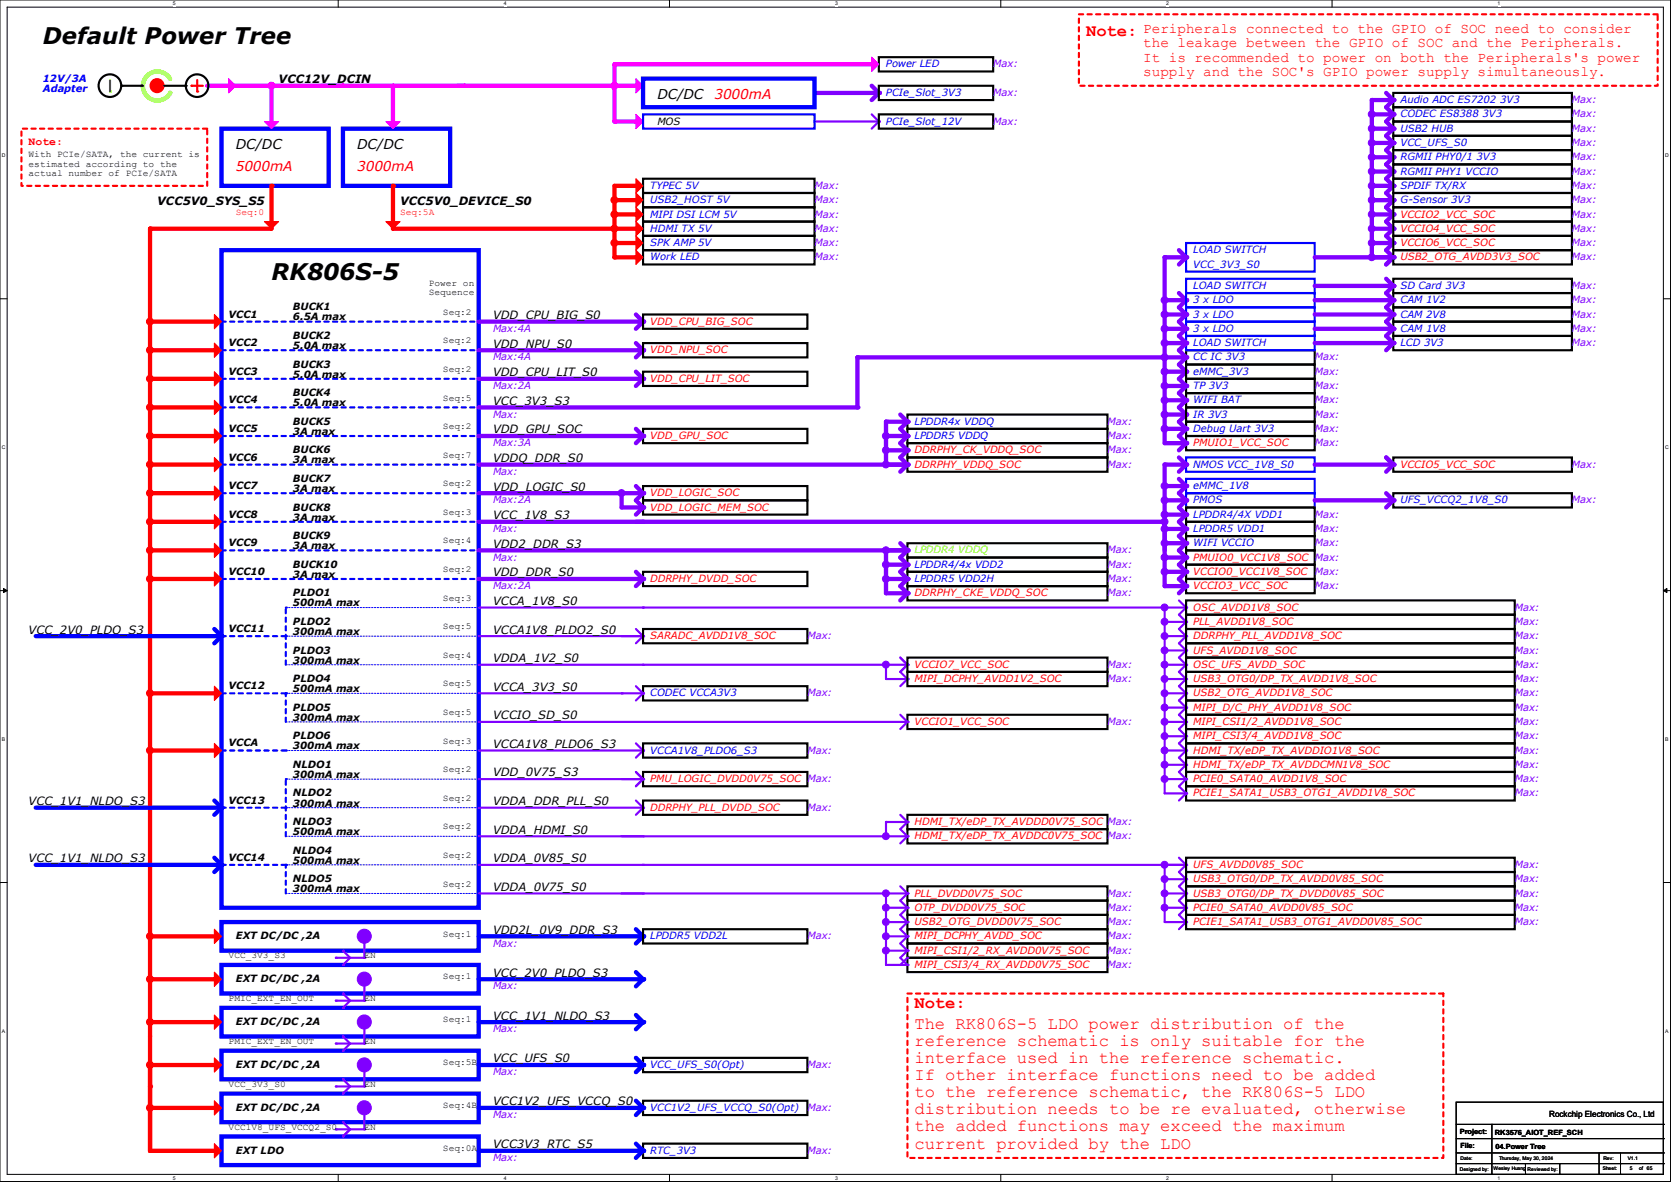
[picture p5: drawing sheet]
<svg xmlns="http://www.w3.org/2000/svg" width="297mm" height="210mm" viewBox="0 0 297 210" stroke-linecap="round" stroke-linejoin="round" font-family="sans-serif">
<defs><g id="words">
<g font-size="4.1">
<text x="7.6" y="7.9">Default Power Tree</text>
<text x="48.3" y="49.8">RK806S-5</text>
</g>
<g font-size="3" fill="#f00">
<text x="193" y="6.3">Note:</text>
<text x="162.6" y="179.1">Note:</text>
<text x="162.6" y="182.8">The RK806S-5 LDO power distribution of the</text>
<text x="162.6" y="185.8">reference schematic is only suitable for the</text>
<text x="162.6" y="188.8">interface used in the reference schematic.</text>
<text x="162.6" y="191.9">If other interface functions need to be added</text>
<text x="162.6" y="194.9">to the reference schematic, the RK806S-5 LDO</text>
<text x="162.6" y="198">distribution needs to be re evaluated, otherwise</text>
<text x="162.6" y="201">the added functions may exceed the maximum</text>
<text x="162.6" y="204.1">current provided by the LDO</text>
</g>
<g font-size="2.5" fill="#f00">
<text x="203.2" y="5.9">Peripherals connected to the GPIO of SOC need to consider</text>
<text x="203.2" y="8.4">the leakage between the GPIO of SOC and the Peripherals.</text>
<text x="203.2" y="11">It is recommended to power on both the Peripherals's power</text>
<text x="203.2" y="13.5">supply and the SOC's GPIO power supply simultaneously.</text>
</g>
<g font-size="2.4">
<text x="116.8" y="17.7">DC/DC</text>
<text x="41.9" y="26.5">DC/DC</text>
<text x="63.5" y="26.5">DC/DC</text>
</g>
<g font-size="2.4" fill="#f00">
<text x="127" y="17.7">3000mA</text>
<text x="41.9" y="30.4">5000mA</text>
<text x="63.5" y="30.4">3000mA</text>
</g>
<g font-size="2">
<text x="49.5" y="14.8">VCC12V_DCIN</text>
<text x="27.9" y="36.4">VCC5V0_SYS_S5</text>
<text x="71.1" y="36.4">VCC5V0_DEVICE_S0</text>
<text x="87.6" y="56.7">VDD_CPU_BIG_S0</text>
<text x="87.6" y="61.8">VDD_NPU_S0</text>
<text x="87.6" y="66.8">VDD_CPU_LIT_S0</text>
<text x="87.6" y="71.9">VCC_3V3_S3</text>
<text x="87.6" y="77">VDD_GPU_SOC</text>
<text x="87.6" y="82.1">VDDQ_DDR_S0</text>
<text x="87.6" y="87.2">VDD_LOGIC_S0</text>
<text x="87.6" y="92.2">VCC_1V8_S3</text>
<text x="87.6" y="97.3">VDD2_DDR_S3</text>
<text x="87.6" y="107.5">VCCA_1V8_S0</text>
<text x="87.6" y="102.4">VDD_DDR_S0</text>
<text x="5.1" y="112.6">VCC_2V0_PLDO_S3</text>
<text x="87.6" y="112.6">VCCA1V8_PLDO2_S0</text>
<text x="87.6" y="117.6">VDDA_1V2_S0</text>
<text x="87.6" y="122.7">VCCA_3V3_S0</text>
<text x="87.6" y="127.8">VCCIO_SD_S0</text>
<text x="87.6" y="138">VDD_0V75_S3</text>
<text x="87.6" y="132.9">VCCA1V8_PLDO6_S3</text>
<text x="5.1" y="143">VCC_1V1_NLDO_S3</text>
<text x="87.6" y="143">VDDA_DDR_PLL_S0</text>
<text x="87.6" y="148.1">VDDA_HDMI_S0</text>
<text x="5.1" y="153.2">VCC_1V1_NLDO_S3</text>
<text x="87.6" y="153.2">VDDA_0V85_S0</text>
<text x="87.6" y="158.3">VDDA_0V75_S0</text>
<text x="87.6" y="165.9">VDD2L_0V9_DDR_S3</text>
<text x="87.6" y="173.5">VCC_2V0_PLDO_S3</text>
<text x="87.6" y="181.1">VCC_1V1_NLDO_S3</text>
<text x="87.6" y="188.8">VCC_UFS_S0</text>
<text x="87.6" y="196.4">VCC1V2_UFS_VCCQ_S0</text>
<text x="87.6" y="204">VCC3V3_RTC_S5</text>
</g>
<text font-size="2" fill="#f00" x="5.1" y="25.8">Note:</text>
<g font-size="1.8" fill="#00f">
<text x="157.5" y="12">Power LED</text>
<text x="7.6" y="14.5">12V/3A</text>
<text x="7.6" y="16.3">Adapter</text>
<text x="157.5" y="17.1">PCIe_Slot_3V3</text>
<text x="157.5" y="22.1">PCIe_Slot_12V</text>
<text x="248.9" y="18.3">Audio ADC ES7202 3V3</text>
<text x="248.9" y="20.9">CODEC ES8388 3V3</text>
<text x="248.9" y="23.4">USB2 HUB</text>
<text x="248.9" y="28.5">RGMII PHY0/1 3V3</text>
<text x="248.9" y="26">VCC_UFS_S0</text>
<text x="115.6" y="33.6">TYPEC 5V</text>
<text x="248.9" y="31">RGMII PHY1 VCCIO</text>
<text x="248.9" y="33.6">SPDIF TX/RX</text>
<text x="115.6" y="36.1">USB2_HOST 5V</text>
<text x="115.6" y="41.2">HDMI TX 5V</text>
<text x="115.6" y="38.7">MIPI DSI LCM 5V</text>
<text x="248.9" y="36.1">G-Sensor 3V3</text>
<text x="115.6" y="43.7">SPK AMP 5V</text>
<text x="115.6" y="46.3">Work LED</text>
<text x="212.1" y="45">LOAD SWITCH</text>
<text x="212.1" y="47.5">VCC_3V3_S0</text>
<text x="212.1" y="51.4">LOAD SWITCH</text>
<text x="212.1" y="53.9">3 x LDO</text>
<text x="248.9" y="51.4">SD Card 3V3</text>
<text x="248.9" y="53.9">CAM 1V2</text>
<text x="212.1" y="56.4">3 x LDO</text>
<text x="212.1" y="59">3 x LDO</text>
<text x="248.9" y="56.4">CAM 2V8</text>
<text x="248.9" y="59">CAM 1V8</text>
<text x="212.1" y="64.1">CC IC 3V3</text>
<text x="212.1" y="61.5">LOAD SWITCH</text>
<text x="248.9" y="61.5">LCD 3V3</text>
<text x="212.1" y="66.6">eMMC_3V3</text>
<text x="212.1" y="69.1">TP 3V3</text>
<text x="212.1" y="71.7">WIFI BAT</text>
<text x="162.6" y="75.5">LPDDR4x VDDQ</text>
<text x="212.1" y="74.2">IR 3V3</text>
<text x="212.1" y="76.8">Debug Uart 3V3</text>
<text x="162.6" y="78">LPDDR5 VDDQ</text>
<text x="212.1" y="83.1">NMOS VCC_1V8_S0</text>
<text x="212.1" y="86.9">eMMC_1V8</text>
<text x="212.1" y="89.5">PMOS</text>
<text x="248.9" y="89.5">UFS_VCCQ2_1V8_S0</text>
<text x="212.1" y="94.5">LPDDR5 VDD1</text>
<text x="212.1" y="92">LPDDR4/4X VDD1</text>
<text x="162.6" y="100.9">LPDDR4/4x VDD2</text>
<text x="212.1" y="97.1">WIFI VCCIO</text>
<text x="162.6" y="103.4">LPDDR5 VDD2H</text>
<text x="115.6" y="123.7">CODEC VCCA3V3</text>
<text x="115.6" y="133.9">VCCA1V8_PLDO6_S3</text>
<text x="115.6" y="166.9">LPDDR5 VDD2L</text>
<text x="115.6" y="189.8">VCC_UFS_S0(Opt)</text>
<text x="115.6" y="197.4">VCC1V2_UFS_VCCQ_S0(Opt)</text>
<text x="115.6" y="205">RTC_3V3</text>
</g>
<g font-size="1.8" fill="#8000ff">
<text x="176.5" y="12">Max:</text>
<text x="176.5" y="17.1">Max:</text>
<text x="176.5" y="22.1">Max:</text>
<text x="279.4" y="23.4">Max:</text>
<text x="279.4" y="20.9">Max:</text>
<text x="279.4" y="18.3">Max:</text>
<text x="279.4" y="26">Max:</text>
<text x="279.4" y="28.5">Max:</text>
<text x="144.8" y="33.6">Max:</text>
<text x="279.4" y="33.6">Max:</text>
<text x="279.4" y="31">Max:</text>
<text x="144.8" y="41.2">Max:</text>
<text x="144.8" y="36.1">Max:</text>
<text x="144.8" y="38.7">Max:</text>
<text x="279.4" y="36.1">Max:</text>
<text x="279.4" y="41.2">Max:</text>
<text x="279.4" y="38.7">Max:</text>
<text x="144.8" y="43.7">Max:</text>
<text x="144.8" y="46.3">Max:</text>
<text x="279.4" y="46.3">Max:</text>
<text x="279.4" y="43.7">Max:</text>
<text x="279.4" y="51.4">Max:</text>
<text x="279.4" y="53.9">Max:</text>
<text x="87.6" y="59">Max:4A</text>
<text x="279.4" y="59">Max:</text>
<text x="279.4" y="56.4">Max:</text>
<text x="87.6" y="64.1">Max:4A</text>
<text x="233.7" y="64.1">Max:</text>
<text x="279.4" y="61.5">Max:</text>
<text x="87.6" y="69.1">Max:2A</text>
<text x="233.7" y="69.1">Max:</text>
<text x="233.7" y="71.7">Max:</text>
<text x="233.7" y="66.6">Max:</text>
<text x="87.6" y="74.2">Max:</text>
<text x="196.8" y="75.5">Max:</text>
<text x="233.7" y="76.8">Max:</text>
<text x="233.7" y="74.2">Max:</text>
<text x="87.6" y="79.3">Max:3A</text>
<text x="196.8" y="80.6">Max:</text>
<text x="196.8" y="78">Max:</text>
<text x="196.8" y="83.1">Max:</text>
<text x="233.7" y="79.3">Max:</text>
<text x="279.4" y="83.1">Max:</text>
<text x="87.6" y="84.4">Max:</text>
<text x="87.6" y="89.5">Max:2A</text>
<text x="279.4" y="89.5">Max:</text>
<text x="87.6" y="94.5">Max:</text>
<text x="233.7" y="94.5">Max:</text>
<text x="233.7" y="92">Max:</text>
<text x="87.6" y="99.6">Max:</text>
<text x="196.8" y="98.3">Max:</text>
<text x="196.8" y="100.9">Max:</text>
<text x="233.7" y="97.1">Max:</text>
<text x="233.7" y="99.6">Max:</text>
<text x="87.6" y="104.7">Max:2A</text>
<text x="196.8" y="106">Max:</text>
<text x="196.8" y="103.4">Max:</text>
<text x="233.7" y="102.2">Max:</text>
<text x="233.7" y="104.7">Max:</text>
<text x="143.5" y="113.6">Max:</text>
<text x="269.2" y="111">Max:</text>
<text x="269.2" y="108.5">Max:</text>
<text x="269.2" y="113.6">Max:</text>
<text x="196.8" y="118.7">Max:</text>
<text x="269.2" y="118.7">Max:</text>
<text x="269.2" y="116.1">Max:</text>
<text x="143.5" y="123.7">Max:</text>
<text x="196.8" y="121.2">Max:</text>
<text x="269.2" y="121.2">Max:</text>
<text x="269.2" y="123.7">Max:</text>
<text x="196.8" y="128.8">Max:</text>
<text x="269.2" y="131.4">Max:</text>
<text x="269.2" y="126.3">Max:</text>
<text x="269.2" y="128.8">Max:</text>
<text x="143.5" y="133.9">Max:</text>
<text x="269.2" y="133.9">Max:</text>
<text x="269.2" y="136.4">Max:</text>
<text x="143.5" y="139">Max:</text>
<text x="269.2" y="139">Max:</text>
<text x="269.2" y="141.5">Max:</text>
<text x="143.5" y="144.1">Max:</text>
<text x="196.8" y="146.6">Max:</text>
<text x="196.8" y="149.1">Max:</text>
<text x="269.2" y="154.2">Max:</text>
<text x="196.8" y="161.8">Max:</text>
<text x="196.8" y="159.3">Max:</text>
<text x="269.2" y="156.8">Max:</text>
<text x="269.2" y="159.3">Max:</text>
<text x="269.2" y="161.8">Max:</text>
<text x="143.5" y="166.9">Max:</text>
<text x="196.8" y="164.4">Max:</text>
<text x="196.8" y="166.9">Max:</text>
<text x="269.2" y="164.4">Max:</text>
<text x="87.6" y="168.2">Max:</text>
<text x="196.8" y="172">Max:</text>
<text x="196.8" y="169.5">Max:</text>
<text x="87.6" y="175.8">Max:</text>
<text x="87.6" y="183.4">Max:</text>
<text x="87.6" y="191.1">Max:</text>
<text x="143.5" y="189.8">Max:</text>
<text x="143.5" y="197.4">Max:</text>
<text x="87.6" y="198.7">Max:</text>
<text x="87.6" y="206.3">Max:</text>
<text x="143.5" y="205">Max:</text>
</g>
<g font-size="1.8">
<text x="116.8" y="22.1">MOS</text>
<text x="40.6" y="56.4">VCC1</text>
<text x="52.1" y="55.2">BUCK1</text>
<text x="52.1" y="56.9">6.5A max</text>
<text x="40.6" y="61.5">VCC2</text>
<text x="52.1" y="65.3">BUCK3</text>
<text x="52.1" y="60.2">BUCK2</text>
<text x="52.1" y="62">5.0A max</text>
<text x="40.6" y="66.6">VCC3</text>
<text x="40.6" y="71.7">VCC4</text>
<text x="52.1" y="67.1">5.0A max</text>
<text x="52.1" y="70.4">BUCK4</text>
<text x="40.6" y="76.8">VCC5</text>
<text x="52.1" y="72.2">5.0A max</text>
<text x="52.1" y="75.5">BUCK5</text>
<text x="52.1" y="77.3">3A max</text>
<text x="40.6" y="81.8">VCC6</text>
<text x="52.1" y="80.6">BUCK6</text>
<text x="52.1" y="82.3">3A max</text>
<text x="40.6" y="86.9">VCC7</text>
<text x="52.1" y="85.6">BUCK7</text>
<text x="52.1" y="87.4">3A max</text>
<text x="40.6" y="92">VCC8</text>
<text x="52.1" y="90.7">BUCK8</text>
<text x="52.1" y="92.5">3A max</text>
<text x="52.1" y="95.8">BUCK9</text>
<text x="40.6" y="97.1">VCC9</text>
<text x="52.1" y="97.6">3A max</text>
<text x="52.1" y="100.9">BUCK10</text>
<text x="40.6" y="102.2">VCC10</text>
<text x="52.1" y="102.7">3A max</text>
<text x="52.1" y="106">PLDO1</text>
<text x="52.1" y="107.7">500mA max</text>
<text x="40.6" y="112.3">VCC11</text>
<text x="52.1" y="111">PLDO2</text>
<text x="52.1" y="112.8">300mA max</text>
<text x="52.1" y="116.1">PLDO3</text>
<text x="52.1" y="117.9">300mA max</text>
<text x="40.6" y="122.5">VCC12</text>
<text x="52.1" y="121.2">PLDO4</text>
<text x="52.1" y="123">500mA max</text>
<text x="52.1" y="126.3">PLDO5</text>
<text x="52.1" y="128.1">300mA max</text>
<text x="52.1" y="131.4">PLDO6</text>
<text x="40.6" y="132.6">VCCA</text>
<text x="52.1" y="133.1">300mA max</text>
<text x="52.1" y="136.4">NLDO1</text>
<text x="40.6" y="142.8">VCC13</text>
<text x="52.1" y="138.2">300mA max</text>
<text x="52.1" y="141.5">NLDO2</text>
<text x="52.1" y="143.3">300mA max</text>
<text x="52.1" y="146.6">NLDO3</text>
<text x="52.1" y="148.4">500mA max</text>
<text x="40.6" y="153">VCC14</text>
<text x="52.1" y="151.7">NLDO4</text>
<text x="52.1" y="153.5">500mA max</text>
<text x="52.1" y="156.8">NLDO5</text>
<text x="52.1" y="158.5">300mA max</text>
<text x="41.9" y="166.9">EXT DC/DC ,2A</text>
<text x="41.9" y="174.5">EXT DC/DC ,2A</text>
<text x="41.9" y="182.2">EXT DC/DC ,2A</text>
<text x="41.9" y="189.8">EXT DC/DC ,2A</text>
<text x="41.9" y="197.4">EXT DC/DC ,2A</text>
<text x="41.9" y="205">EXT LDO</text>
</g>
<g font-size="1.8" fill="#f00">
<text x="248.9" y="41.2">VCCIO4_VCC_SOC</text>
<text x="248.9" y="38.7">VCCIO2_VCC_SOC</text>
<text x="248.9" y="43.7">VCCIO6_VCC_SOC</text>
<text x="248.9" y="46.3">USB2_OTG_AVDD3V3_SOC</text>
<text x="115.6" y="57.7">VDD_CPU_BIG_SOC</text>
<text x="115.6" y="62.8">VDD_NPU_SOC</text>
<text x="115.6" y="67.9">VDD_CPU_LIT_SOC</text>
<text x="115.6" y="78">VDD_GPU_SOC</text>
<text x="162.6" y="83.1">DDRPHY_VDDQ_SOC</text>
<text x="162.6" y="80.6">DDRPHY_CK_VDDQ_SOC</text>
<text x="212.1" y="79.3">PMUIO1_VCC_SOC</text>
<text x="248.9" y="83.1">VCCIO5_VCC_SOC</text>
<text x="115.6" y="88.2">VDD_LOGIC_SOC</text>
<text x="115.6" y="90.7">VDD_LOGIC_MEM_SOC</text>
<text x="212.1" y="99.6">PMUIO0_VCC1V8_SOC</text>
<text x="115.6" y="103.4">DDRPHY_DVDD_SOC</text>
<text x="162.6" y="106">DDRPHY_CKE_VDDQ_SOC</text>
<text x="212.1" y="102.2">VCCIO0_VCC1V8_SOC</text>
<text x="212.1" y="104.7">VCCIO3_VCC_SOC</text>
<text x="115.6" y="113.6">SARADC_AVDD1V8_SOC</text>
<text x="212.1" y="108.5">OSC_AVDD1V8_SOC</text>
<text x="212.1" y="111">PLL_AVDD1V8_SOC</text>
<text x="212.1" y="113.6">DDRPHY_PLL_AVDD1V8_SOC</text>
<text x="162.6" y="118.7">VCCIO7_VCC_SOC</text>
<text x="212.1" y="116.1">UFS_AVDD1V8_SOC</text>
<text x="212.1" y="118.7">OSC_UFS_AVDD_SOC</text>
<text x="162.6" y="121.2">MIPI_DCPHY_AVDD1V2_SOC</text>
<text x="212.1" y="121.2">USB3_OTG0/DP_TX_AVDD1V8_SOC</text>
<text x="212.1" y="123.7">USB2_OTG_AVDD1V8_SOC</text>
<text x="162.6" y="128.8">VCCIO1_VCC_SOC</text>
<text x="212.1" y="128.8">MIPI_CSI1/2_AVDD1V8_SOC</text>
<text x="212.1" y="126.3">MIPI_D/C_PHY_AVDD1V8_SOC</text>
<text x="212.1" y="131.4">MIPI_CSI3/4_AVDD1V8_SOC</text>
<text x="212.1" y="136.4">HDMI_TX/eDP_TX_AVDDCMN1V8_SOC</text>
<text x="212.1" y="133.9">HDMI_TX/eDP_TX_AVDDIO1V8_SOC</text>
<text x="115.6" y="139">PMU_LOGIC_DVDD0V75_SOC</text>
<text x="212.1" y="139">PCIE0_SATA0_AVDD1V8_SOC</text>
<text x="212.1" y="141.5">PCIE1_SATA1_USB3_OTG1_AVDD1V8_SOC</text>
<text x="115.6" y="144.1">DDRPHY_PLL_DVDD_SOC</text>
<text x="162.6" y="146.6">HDMI_TX/eDP_TX_AVDDD0V75_SOC</text>
<text x="162.6" y="149.1">HDMI_TX/eDP_TX_AVDDC0V75_SOC</text>
<text x="212.1" y="154.2">UFS_AVDD0V85_SOC</text>
<text x="162.6" y="159.3">PLL_DVDD0V75_SOC</text>
<text x="162.6" y="161.8">OTP_DVDD0V75_SOC</text>
<text x="212.1" y="156.8">USB3_OTG0/DP_TX_AVDD0V85_SOC</text>
<text x="212.1" y="159.3">USB3_OTG0/DP_TX_DVDD0V85_SOC</text>
<text x="212.1" y="161.8">PCIE0_SATA0_AVDD0V85_SOC</text>
<text x="162.6" y="164.4">USB2_OTG_DVDD0V75_SOC</text>
<text x="162.6" y="166.9">MIPI_DCPHY_AVDD_SOC</text>
<text x="212.1" y="164.4">PCIE1_SATA1_USB3_OTG1_AVDD0V85_SOC</text>
<text x="162.6" y="169.5">MIPI_CSI1/2_RX_AVDD0V75_SOC</text>
<text x="162.6" y="172">MIPI_CSI3/4_RX_AVDD0V75_SOC</text>
</g>
<text font-size="1.8" fill="#80ff00" x="162.6" y="98.3">LPDDR4 VDDQ</text>
<g font-size="1.7">
<text x="5.1" y="28">With PCIe/SATA, the current is</text>
<text x="5.1" y="29.6">estimated according to the</text>
<text x="5.1" y="31.3">actual number of PCIe/SATA</text>
<text x="76.2" y="50.8">Power on</text>
<text x="76.2" y="52.5">Sequence</text>
<text x="78.7" y="55.9">Seq:2</text>
<text x="78.7" y="61">Seq:2</text>
<text x="78.7" y="71.2">Seq:5</text>
<text x="78.7" y="66.1">Seq:2</text>
<text x="78.7" y="76.2">Seq:2</text>
<text x="78.7" y="81.3">Seq:7</text>
<text x="78.7" y="86.4">Seq:2</text>
<text x="78.7" y="91.5">Seq:3</text>
<text x="78.7" y="96.6">Seq:4</text>
<text x="78.7" y="101.6">Seq:2</text>
<text x="78.7" y="106.7">Seq:3</text>
<text x="78.7" y="111.8">Seq:5</text>
<text x="78.7" y="116.9">Seq:4</text>
<text x="78.7" y="122">Seq:5</text>
<text x="78.7" y="127">Seq:5</text>
<text x="78.7" y="132.1">Seq:3</text>
<text x="78.7" y="137.2">Seq:2</text>
<text x="78.7" y="142.3">Seq:2</text>
<text x="78.7" y="147.4">Seq:2</text>
<text x="78.7" y="152.4">Seq:2</text>
<text x="78.7" y="157.5">Seq:2</text>
<text x="78.7" y="166.4">Seq:1</text>
<text x="40.6" y="170.2">VCC_3V3_S3</text>
<text x="64.8" y="170.2">EN</text>
<text x="40.6" y="177.8">PMIC_EXT_EN_OUT</text>
<text x="64.8" y="177.8">EN</text>
<text x="78.7" y="174">Seq:1</text>
<text x="40.6" y="185.5">PMIC_EXT_EN_OUT</text>
<text x="64.8" y="185.5">EN</text>
<text x="78.7" y="181.7">Seq:1</text>
<text x="78.7" y="189.3">Seq:5B</text>
<text x="40.6" y="193.1">VCC_3V3_S0</text>
<text x="64.8" y="193.1">EN</text>
<text x="78.7" y="196.9">Seq:4B</text>
<text x="40.6" y="200.7">VCC1V8_UFS_VCCQ2_S0</text>
<text x="64.8" y="200.7">EN</text>
<text x="78.7" y="204.5">Seq:0A</text>
</g>
<g font-size="1.7" fill="#f00">
<text x="41.9" y="38.1">Seq:0</text>
<text x="71.1" y="38.1">Seq:5A</text>
</g>
<text font-size="1.5" x="275.3" y="198.5">Rockchip Electronics Co., Ltd</text>
<g font-size="1.3">
<text x="259.5" y="201.5">Project:</text>
<text x="265.7" y="201.6">RK3576_AIOT_REF_SCH</text>
<text x="259.6" y="204">File:</text>
<text x="265.8" y="204.1">04.Power Tree</text>
</g>
<g font-size=".9">
<text x="30.7" y=".9">5</text>
<text x="89.5" y=".9">4</text>
<text x="148.4" y=".9">3</text>
<text x="207.3" y=".9">2</text>
<text x="266.2" y=".9">1</text>
<text x=".3" y="28">D</text>
<text x="296" y="28">D</text>
<text x=".3" y="79.8">C</text>
<text x="296" y="79.8">C</text>
<text x=".3" y="131.7">B</text>
<text x="296" y="131.7">B</text>
<text x=".3" y="183.5">A</text>
<text x="296" y="183.5">A</text>
<text x="30.7" y="209.6">5</text>
<text x="89.5" y="209.6">4</text>
<text x="148.4" y="209.6">3</text>
<text x="207.3" y="209.6">2</text>
<text x="259.5" y="208.1">Designed by:</text>
<text x="259.6" y="206.2">Date:</text>
<text x="265.4" y="207.9">Wesley Huang Reviewed by:</text>
<text x="266.2" y="209.6">1</text>
<text x="266.5" y="206.2">Thursday, May 30, 2024</text>
<text x="284.9" y="207.9">Sheet:</text>
<text x="285" y="206.2">Rev:</text>
<text x="289.3" y="206.2">V1.1</text>
<text x="289.7" y="207.9">5</text>
<text x="291.3" y="207.9">of 65</text>
</g>
</g></defs>
<path d="M0 0h296.9v209.9h-296.9zM1.3 1.3h294.4v207.4h-294.4z" fill="none" stroke="#000" stroke-width=".18"/>
<g fill="#fff">
<path d="M30.7 .1h.5v1h-.5z"/>
<path d="M30.7 208.8h.5v1h-.5z"/>
</g>
<path d="M60.1 0v1.3M60.1 208.7v1.2" fill="none" stroke="#000" stroke-width=".18"/>
<g fill="#fff">
<path d="M89.5 .1h.5v1h-.5z"/>
<path d="M89.5 208.8h.5v1h-.5z"/>
</g>
<path d="M119 0v1.3M119 208.7v1.2" fill="none" stroke="#000" stroke-width=".18"/>
<g fill="#fff">
<path d="M148.4 .1h.5v1h-.5z"/>
<path d="M148.4 208.8h.5v1h-.5z"/>
</g>
<path d="M177.9 0v1.3M177.9 208.7v1.2" fill="none" stroke="#000" stroke-width=".18"/>
<g fill="#fff">
<path d="M207.3 .1h.5v1h-.5z"/>
<path d="M207.3 208.8h.5v1h-.5z"/>
</g>
<path d="M236.8 0v1.3M236.8 208.7v1.2" fill="none" stroke="#000" stroke-width=".18"/>
<g fill="#fff">
<path d="M266.2 .1h.5v1h-.5z"/>
<path d="M266.2 208.8h.5v1h-.5z"/>
<path d="M.3 27.2h.7v1h-.7z"/>
<path d="M296 27.2h.6v1h-.6z"/>
<path d="M.3 79h.7v1h-.7z"/>
<path d="M296 79h.6v1h-.6z"/>
</g>
<path d="M0 53.1h1.3M295.7 53.1h1.2" fill="none" stroke="#000" stroke-width=".18"/>
<g fill="#fff">
<path d="M.3 130.9h.6v1h-.6z"/>
<path d="M296 130.9h.6v1h-.6z"/>
</g>
<path d="M0 104.9h1.3M295.7 104.9h1.2" fill="none" stroke="#000" stroke-width=".18"/>
<path d="M.6 104.6l.7 .3-.7 .4zM295.7 104.9l.6-.3v.7z" fill="#000" stroke="#000" stroke-width=".18"/>
<g fill="#fff">
<path d="M.3 182.7h.6v1h-.6z"/>
<path d="M296 182.7h.5v1h-.5z"/>
</g>
<path d="M0 156.8h1.3M295.7 156.8h1.2" fill="none" stroke="#000" stroke-width=".18"/>
<path d="M36.8 15.2h24.2" fill="none" stroke="#f0f" stroke-width=".76"/>
<circle cx="61" cy="15.2" r=".38" fill="#f0f"/>
<circle cx="27.9" cy="15.2" r="1.25" fill="#f00" stroke="#f00" stroke-width=".18"/>
<path d="M30.2 14a2.58 2.58 0 0 0-3.9-.7 2.58 2.58 0 0 0 .1 4 2.58 2.58 0 0 0 3.9-.8" fill="none" stroke="#80ff00" stroke-width=".76"/>
<g fill="none" stroke="#000" stroke-width=".38">
<path d="M21.6 15.2h3.8M29.2 15.2h3.8"/>
<circle cx="35" cy="15.2" r="2.01"/>
</g>
<g fill="#000">
<circle cx="21.6" cy="15.2" r=".19"/>
<circle cx="33" cy="15.2" r=".19"/>
</g>
<path d="M34 15.2h2.1" fill="none" stroke="#f00" stroke-width=".38"/>
<circle cx="34" cy="15.2" r=".19" fill="#f00"/>
<path d="M35.1 14.2v2.1" fill="none" stroke="#f00" stroke-width=".38"/>
<circle cx="35.1" cy="16.3" r=".19" fill="#f00"/>
<circle cx="19.5" cy="15.2" r="2.01" fill="none" stroke="#000" stroke-width=".38"/>
<path d="M19.6 14.2v2.1" fill="none" stroke="#0f0" stroke-width=".38"/>
<circle cx="19.6" cy="16.3" r=".19" fill="#0f0"/>
<path d="M61 22.9h19v10.1h-19z" fill="none" stroke="#00f" stroke-width=".76"/>
<path d="M69.8 33v7.6" fill="none" stroke="#f00" stroke-width=".76"/>
<circle cx="69.9" cy="33" r=".38" fill="#f00"/>
<path d="M69.8 15.2v6.4" fill="none" stroke="#f0f" stroke-width=".76"/>
<circle cx="69.8" cy="15.2" r=".38" fill="#f0f"/>
<path d="M57.1 15.2h25.4" fill="none" stroke="#f0f" stroke-width=".76"/>
<circle cx="82.6" cy="15.2" r=".38" fill="#f0f"/>
<path d="M68.6 21.6h2.5l-1.3 1.3z" fill-rule="evenodd" fill="#f0f" stroke="#f0f" stroke-width=".18"/>
<path d="M26.7 40.6h21.6" fill="none" stroke="#f00" stroke-width=".76"/>
<circle cx="26.7" cy="40.6" r=".38" fill="#f00"/>
<path d="M114.3 36.8h30.5v2.6h-30.5zM114.3 34.3h30.5v2.5h-30.5zM114.3 31.7h30.5v2.6h-30.5zM114.3 41.9h30.5v2.5h-30.5z" fill="none" stroke="#000" stroke-width=".38"/>
<path d="M109.2 33v12.7" fill="none" stroke="#f00" stroke-width=".76"/>
<circle cx="109.2" cy="45.7" r=".38" fill="#f00"/>
<path d="M109.2 11.4v10.2" fill="none" stroke="#f0f" stroke-width=".76"/>
<circle cx="109.2" cy="21.6" r=".38" fill="#f0f"/>
<path d="M69.8 40.6h39.4" fill="none" stroke="#f00" stroke-width=".76"/>
<circle cx="109.2" cy="40.6" r=".38" fill="#f00"/>
<path d="M114.3 39.4h30.5v2.5h-30.5z" fill="none" stroke="#000" stroke-width=".38"/>
<path d="M144.8 21.6h11.4" fill="none" stroke="#8000ff" stroke-width=".38"/>
<circle cx="156.2" cy="21.6" r=".19" fill="#8000ff"/>
<path d="M156.2 21.6l-1.3 1.3" fill="none" stroke="#8000ff" stroke-width=".38"/>
<circle cx="156.2" cy="21.6" r=".19" fill="#8000ff"/>
<path d="M154.9 20.3l1.3 1.3" fill="none" stroke="#8000ff" stroke-width=".38"/>
<circle cx="156.2" cy="21.6" r=".19" fill="#8000ff"/>
<path d="M81.3 15.2h31.7" fill="none" stroke="#f0f" stroke-width=".76"/>
<circle cx="113" cy="15.2" r=".38" fill="#f0f"/>
<g fill="#f0f" stroke="#f0f" stroke-width=".18">
<path d="M113 14l1.3 1.2-1.3 1.3z" fill-rule="evenodd"/>
<path d="M40.6 14l1.3 1.2-1.3 1.3z" fill-rule="evenodd"/>
<circle cx="109.2" cy="15.2" r=".61"/>
<circle cx="48.2" cy="15.2" r=".61"/>
</g>
<g fill="#f00" stroke="#f00" stroke-width=".18">
<path d="M68.6 39.4h2.5l-1.3 1.2z" fill-rule="evenodd"/>
<path d="M47 39.4h2.5l-1.2 1.2z" fill-rule="evenodd"/>
<circle cx="109.2" cy="35.5" r=".61"/>
<circle cx="109.2" cy="38.1" r=".61"/>
<circle cx="109.2" cy="40.6" r=".61"/>
<circle cx="109.2" cy="43.2" r=".61"/>
</g>
<path d="M3.8 22.9h33v10.1h-33z" fill="none" stroke="#f00" stroke-width=".38" stroke-dasharray=".8 .8"/>
<path d="M39.4 22.9h19v10.1h-19z" fill="none" stroke="#00f" stroke-width=".76"/>
<path d="M48.3 33v7.6" fill="none" stroke="#f00" stroke-width=".76"/>
<circle cx="48.3" cy="33" r=".38" fill="#f00"/>
<path d="M48.3 15.2v6.4" fill="none" stroke="#f0f" stroke-width=".76"/>
<circle cx="48.3" cy="15.2" r=".38" fill="#f0f"/>
<path d="M47 21.6h2.5l-1.2 1.3z" fill-rule="evenodd" fill="#f0f" stroke="#f0f" stroke-width=".18"/>
<path d="M113 92.7h94" fill="none" stroke="#8000ff" stroke-width=".76"/>
<circle cx="207" cy="92.7" r=".38" fill="#8000ff"/>
<path d="M39.4 44.4h45.7v116.9h-45.7z" fill="none" stroke="#00f" stroke-width=".76"/>
<path d="M39.4 62.2h45.7" fill="none" stroke="#00f" stroke-width=".38" stroke-dasharray=".8 .8"/>
<circle cx="85.1" cy="62.2" r=".19" fill="#00f" stroke-dasharray=".8 .8"/>
<path d="M39.4 67.3h45.7" fill="none" stroke="#00f" stroke-width=".38" stroke-dasharray=".8 .8"/>
<circle cx="85.1" cy="67.3" r=".19" fill="#00f" stroke-dasharray=".8 .8"/>
<path d="M39.4 72.4h45.7" fill="none" stroke="#00f" stroke-width=".38" stroke-dasharray=".8 .8"/>
<circle cx="85.1" cy="72.4" r=".19" fill="#00f" stroke-dasharray=".8 .8"/>
<path d="M39.4 57.1h45.7" fill="none" stroke="#00f" stroke-width=".38" stroke-dasharray=".8 .8"/>
<circle cx="85.1" cy="57.1" r=".19" fill="#00f" stroke-dasharray=".8 .8"/>
<path d="M39.4 82.5h45.7" fill="none" stroke="#00f" stroke-width=".38" stroke-dasharray=".8 .8"/>
<circle cx="85.1" cy="82.6" r=".19" fill="#00f" stroke-dasharray=".8 .8"/>
<path d="M39.4 87.6h45.7" fill="none" stroke="#00f" stroke-width=".38" stroke-dasharray=".8 .8"/>
<circle cx="85.1" cy="87.6" r=".19" fill="#00f" stroke-dasharray=".8 .8"/>
<path d="M39.4 92.7h45.7" fill="none" stroke="#00f" stroke-width=".38" stroke-dasharray=".8 .8"/>
<circle cx="85.1" cy="92.7" r=".19" fill="#00f" stroke-dasharray=".8 .8"/>
<path d="M39.4 77.5h45.7" fill="none" stroke="#00f" stroke-width=".38" stroke-dasharray=".8 .8"/>
<circle cx="85.1" cy="77.5" r=".19" fill="#00f" stroke-dasharray=".8 .8"/>
<path d="M39.4 97.8h45.7" fill="none" stroke="#00f" stroke-width=".38" stroke-dasharray=".8 .8"/>
<circle cx="85.1" cy="97.8" r=".19" fill="#00f" stroke-dasharray=".8 .8"/>
<path d="M39.4 102.9h45.7" fill="none" stroke="#00f" stroke-width=".38" stroke-dasharray=".8 .8"/>
<circle cx="85.1" cy="102.9" r=".19" fill="#00f" stroke-dasharray=".8 .8"/>
<path d="M50.8 118.1v-10.2" fill="none" stroke="#00f" stroke-width=".38" stroke-dasharray=".8 .8"/>
<circle cx="50.8" cy="108" r=".19" fill="#00f" stroke-dasharray=".8 .8"/>
<path d="M50.8 107.9h34.3M50.8 118.1h34.3M85.1 107.9h.1M85.1 118.1h.1" fill="none" stroke="#00f" stroke-width=".18" stroke-dasharray=".3 .3"/>
<path d="M39.4 113h11.4" fill="none" stroke="#00f" stroke-width=".38" stroke-dasharray=".8 .8"/>
<circle cx="50.8" cy="113" r=".19" fill="#00f" stroke-dasharray=".8 .8"/>
<path d="M50.8 113h34.3M85.1 113h.1" fill="none" stroke="#00f" stroke-width=".18" stroke-dasharray=".3 .3"/>
<path d="M39.4 123.2h11.4" fill="none" stroke="#00f" stroke-width=".38" stroke-dasharray=".8 .8"/>
<circle cx="50.8" cy="123.2" r=".19" fill="#00f" stroke-dasharray=".8 .8"/>
<path d="M50.8 128.3v-5.1" fill="none" stroke="#00f" stroke-width=".38" stroke-dasharray=".8 .8"/>
<circle cx="50.8" cy="123.2" r=".19" fill="#00f" stroke-dasharray=".8 .8"/>
<path d="M50.8 128.3h34.3M50.8 123.2h34.3M85.1 128.3h.1M85.1 123.2h.1" fill="none" stroke="#00f" stroke-width=".18" stroke-dasharray=".3 .3"/>
<path d="M39.4 133.3h11.4" fill="none" stroke="#00f" stroke-width=".38" stroke-dasharray=".8 .8"/>
<circle cx="50.8" cy="133.3" r=".19" fill="#00f" stroke-dasharray=".8 .8"/>
<path d="M50.8 133.3h34.3M85.1 133.3h.1" fill="none" stroke="#00f" stroke-width=".18" stroke-dasharray=".3 .3"/>
<path d="M50.8 148.6v-10.2" fill="none" stroke="#00f" stroke-width=".38" stroke-dasharray=".8 .8"/>
<circle cx="50.8" cy="138.4" r=".19" fill="#00f" stroke-dasharray=".8 .8"/>
<path d="M50.8 138.4h34.3M85.1 138.4h.1M50.8 148.6h34.3M85.1 148.6h.1" fill="none" stroke="#00f" stroke-width=".18" stroke-dasharray=".3 .3"/>
<path d="M39.4 143.5h11.4" fill="none" stroke="#00f" stroke-width=".38" stroke-dasharray=".8 .8"/>
<circle cx="50.8" cy="143.5" r=".19" fill="#00f" stroke-dasharray=".8 .8"/>
<path d="M50.8 143.5h34.3M85.1 143.5h.1" fill="none" stroke="#00f" stroke-width=".18" stroke-dasharray=".3 .3"/>
<path d="M39.4 153.7h11.4" fill="none" stroke="#00f" stroke-width=".38" stroke-dasharray=".8 .8"/>
<circle cx="50.8" cy="153.7" r=".19" fill="#00f" stroke-dasharray=".8 .8"/>
<path d="M50.8 158.7v-5" fill="none" stroke="#00f" stroke-width=".38" stroke-dasharray=".8 .8"/>
<circle cx="50.8" cy="153.7" r=".19" fill="#00f" stroke-dasharray=".8 .8"/>
<path d="M50.8 158.7h34.3M50.8 153.7h34.3M85.1 158.7h.1M85.1 153.7h.1" fill="none" stroke="#00f" stroke-width=".18" stroke-dasharray=".3 .3"/>
<path d="M26.7 40.6v143.5" fill="none" stroke="#f00" stroke-width=".76"/>
<circle cx="26.7" cy="40.6" r=".38" fill="#f00"/>
<path d="M38.1 55.9l1.3 1.2-1.3 1.3z" fill-rule="evenodd" fill="#f00" stroke="#f00" stroke-width=".18"/>
<path d="M207 82.5v15.3" fill="none" stroke="#8000ff" stroke-width=".76"/>
<circle cx="207" cy="82.6" r=".38" fill="#8000ff"/>
<path d="M26.7 57.1h11.4" fill="none" stroke="#f00" stroke-width=".76"/>
<circle cx="26.7" cy="57.1" r=".38" fill="#f00"/>
<path d="M38.1 61l1.3 1.2-1.3 1.3z" fill-rule="evenodd" fill="#f00" stroke="#f00" stroke-width=".18"/>
<path d="M26.7 62.2h11.4" fill="none" stroke="#f00" stroke-width=".76"/>
<circle cx="26.7" cy="62.2" r=".38" fill="#f00"/>
<path d="M38.1 66l1.3 1.3-1.3 1.3z" fill-rule="evenodd" fill="#f00" stroke="#f00" stroke-width=".18"/>
<path d="M26.7 67.3h11.4" fill="none" stroke="#f00" stroke-width=".76"/>
<circle cx="26.7" cy="67.3" r=".38" fill="#f00"/>
<path d="M38.1 71.1l1.3 1.3-1.3 1.3z" fill-rule="evenodd" fill="#f00" stroke="#f00" stroke-width=".18"/>
<path d="M26.7 72.4h11.4" fill="none" stroke="#f00" stroke-width=".76"/>
<circle cx="26.7" cy="72.4" r=".38" fill="#f00"/>
<path d="M38.1 76.2l1.3 1.3-1.3 1.2z" fill-rule="evenodd" fill="#f00" stroke="#f00" stroke-width=".18"/>
<path d="M26.7 77.5h11.4" fill="none" stroke="#f00" stroke-width=".76"/>
<circle cx="26.7" cy="77.5" r=".38" fill="#f00"/>
<path d="M38.1 81.3l1.3 1.2-1.3 1.3z" fill-rule="evenodd" fill="#f00" stroke="#f00" stroke-width=".18"/>
<path d="M26.7 82.5h11.4" fill="none" stroke="#f00" stroke-width=".76"/>
<circle cx="26.7" cy="82.5" r=".38" fill="#f00"/>
<path d="M38.1 86.4l1.3 1.2-1.3 1.3z" fill-rule="evenodd" fill="#f00" stroke="#f00" stroke-width=".18"/>
<path d="M26.7 87.6h11.4" fill="none" stroke="#f00" stroke-width=".76"/>
<circle cx="26.7" cy="87.6" r=".38" fill="#f00"/>
<path d="M38.1 91.4l1.3 1.3-1.3 1.3z" fill-rule="evenodd" fill="#f00" stroke="#f00" stroke-width=".18"/>
<path d="M26.7 92.7h11.4" fill="none" stroke="#f00" stroke-width=".76"/>
<circle cx="26.7" cy="92.7" r=".38" fill="#f00"/>
<path d="M38.1 96.5l1.3 1.3-1.3 1.3z" fill-rule="evenodd" fill="#f00" stroke="#f00" stroke-width=".18"/>
<path d="M26.7 97.8h11.4" fill="none" stroke="#f00" stroke-width=".76"/>
<circle cx="26.7" cy="97.8" r=".38" fill="#f00"/>
<path d="M38.1 101.6l1.3 1.3-1.3 1.2z" fill-rule="evenodd" fill="#f00" stroke="#f00" stroke-width=".18"/>
<path d="M26.7 102.9h11.4" fill="none" stroke="#f00" stroke-width=".76"/>
<circle cx="26.7" cy="102.9" r=".38" fill="#f00"/>
<path d="M38.1 121.9l1.3 1.3-1.3 1.3z" fill-rule="evenodd" fill="#f00" stroke="#f00" stroke-width=".18"/>
<path d="M26.7 123.2h11.4" fill="none" stroke="#f00" stroke-width=".76"/>
<circle cx="26.7" cy="123.2" r=".38" fill="#f00"/>
<path d="M85.1 107.9h29.2" fill="none" stroke="#8000ff" stroke-width=".38"/>
<circle cx="114.3" cy="108" r=".19" fill="#8000ff"/>
<path d="M85.1 113h29.2" fill="none" stroke="#8000ff" stroke-width=".38"/>
<circle cx="114.3" cy="113" r=".19" fill="#8000ff"/>
<path d="M85.1 118.1h29.2" fill="none" stroke="#8000ff" stroke-width=".38"/>
<circle cx="114.3" cy="118.1" r=".19" fill="#8000ff"/>
<path d="M85.1 128.3h76.2" fill="none" stroke="#8000ff" stroke-width=".38"/>
<circle cx="161.3" cy="128.3" r=".19" fill="#8000ff"/>
<path d="M113 132.1l1.3 1.2" fill="none" stroke="#8000ff" stroke-width=".38"/>
<circle cx="114.3" cy="133.3" r=".19" fill="#8000ff"/>
<path d="M114.3 133.3l-1.3 1.3" fill="none" stroke="#8000ff" stroke-width=".38"/>
<circle cx="114.3" cy="133.3" r=".19" fill="#8000ff"/>
<path d="M85.1 133.3h29.2" fill="none" stroke="#8000ff" stroke-width=".38"/>
<circle cx="114.3" cy="133.3" r=".19" fill="#8000ff"/>
<path d="M113 137.2l1.3 1.2" fill="none" stroke="#8000ff" stroke-width=".38"/>
<circle cx="114.3" cy="138.4" r=".19" fill="#8000ff"/>
<path d="M114.3 138.4l-1.3 1.3" fill="none" stroke="#8000ff" stroke-width=".38"/>
<circle cx="114.3" cy="138.4" r=".19" fill="#8000ff"/>
<path d="M85.1 138.4h29.2" fill="none" stroke="#8000ff" stroke-width=".38"/>
<circle cx="114.3" cy="138.4" r=".19" fill="#8000ff"/>
<path d="M113 142.2l1.3 1.3" fill="none" stroke="#8000ff" stroke-width=".38"/>
<circle cx="114.3" cy="143.5" r=".19" fill="#8000ff"/>
<path d="M114.3 143.5l-1.3 1.3" fill="none" stroke="#8000ff" stroke-width=".38"/>
<circle cx="114.3" cy="143.5" r=".19" fill="#8000ff"/>
<path d="M85.1 143.5h29.2" fill="none" stroke="#8000ff" stroke-width=".38"/>
<circle cx="114.3" cy="143.5" r=".19" fill="#8000ff"/>
<path d="M114.3 121.9h29.2v2.6h-29.2z" fill="none" stroke="#000" stroke-width=".38"/>
<path d="M85.1 148.6h29.2" fill="none" stroke="#8000ff" stroke-width=".38"/>
<circle cx="114.3" cy="148.6" r=".19" fill="#8000ff"/>
<path d="M85.1 153.7h29.2" fill="none" stroke="#8000ff" stroke-width=".38"/>
<circle cx="114.3" cy="153.7" r=".19" fill="#8000ff"/>
<path d="M85.1 158.7h29.2" fill="none" stroke="#8000ff" stroke-width=".38"/>
<circle cx="114.3" cy="158.7" r=".19" fill="#8000ff"/>
<path d="M114.3 107.9h92.7" fill="none" stroke="#8000ff" stroke-width=".38"/>
<circle cx="207" cy="107.9" r=".19" fill="#8000ff"/>
<path d="M210.8 139.7h58.4v2.5h-58.4z" fill="none" stroke="#000" stroke-width=".38"/>
<path d="M210.8 118.1l-1.3 1.3" fill="none" stroke="#8000ff" stroke-width=".38"/>
<circle cx="210.8" cy="118.1" r=".19" fill="#8000ff"/>
<path d="M207 120.6h3.8" fill="none" stroke="#8000ff" stroke-width=".38"/>
<circle cx="210.8" cy="120.7" r=".19" fill="#8000ff"/>
<path d="M209.5 119.4l1.3 1.2" fill="none" stroke="#8000ff" stroke-width=".38"/>
<circle cx="210.8" cy="120.7" r=".19" fill="#8000ff"/>
<path d="M210.8 120.6l-1.3 1.3" fill="none" stroke="#8000ff" stroke-width=".38"/>
<circle cx="210.8" cy="120.7" r=".19" fill="#8000ff"/>
<path d="M207 123.2h3.8" fill="none" stroke="#8000ff" stroke-width=".38"/>
<circle cx="210.8" cy="123.2" r=".19" fill="#8000ff"/>
<path d="M209.5 121.9l1.3 1.3" fill="none" stroke="#8000ff" stroke-width=".38"/>
<circle cx="210.8" cy="123.2" r=".19" fill="#8000ff"/>
<path d="M210.8 123.2l-1.3 1.3" fill="none" stroke="#8000ff" stroke-width=".38"/>
<circle cx="210.8" cy="123.2" r=".19" fill="#8000ff"/>
<path d="M207 125.7h3.8" fill="none" stroke="#8000ff" stroke-width=".38"/>
<circle cx="210.8" cy="125.7" r=".19" fill="#8000ff"/>
<path d="M209.5 124.5l1.3 1.2" fill="none" stroke="#8000ff" stroke-width=".38"/>
<circle cx="210.8" cy="125.7" r=".19" fill="#8000ff"/>
<path d="M210.8 125.7l-1.3 1.3" fill="none" stroke="#8000ff" stroke-width=".38"/>
<circle cx="210.8" cy="125.7" r=".19" fill="#8000ff"/>
<path d="M207 128.3h3.8" fill="none" stroke="#8000ff" stroke-width=".38"/>
<circle cx="210.8" cy="128.3" r=".19" fill="#8000ff"/>
<path d="M209.5 127l1.3 1.3" fill="none" stroke="#8000ff" stroke-width=".38"/>
<circle cx="210.8" cy="128.3" r=".19" fill="#8000ff"/>
<path d="M210.8 128.3l-1.3 1.2" fill="none" stroke="#8000ff" stroke-width=".38"/>
<circle cx="210.8" cy="128.3" r=".19" fill="#8000ff"/>
<path d="M207 130.8h3.8" fill="none" stroke="#8000ff" stroke-width=".38"/>
<circle cx="210.8" cy="130.8" r=".19" fill="#8000ff"/>
<path d="M209.5 129.5l1.3 1.3" fill="none" stroke="#8000ff" stroke-width=".38"/>
<circle cx="210.8" cy="130.8" r=".19" fill="#8000ff"/>
<path d="M210.8 130.8l-1.3 1.3" fill="none" stroke="#8000ff" stroke-width=".38"/>
<circle cx="210.8" cy="130.8" r=".19" fill="#8000ff"/>
<path d="M207 135.9h3.8" fill="none" stroke="#8000ff" stroke-width=".38"/>
<circle cx="210.8" cy="135.9" r=".19" fill="#8000ff"/>
<path d="M209.5 134.6l1.3 1.3" fill="none" stroke="#8000ff" stroke-width=".38"/>
<circle cx="210.8" cy="135.9" r=".19" fill="#8000ff"/>
<path d="M210.8 135.9l-1.3 1.3" fill="none" stroke="#8000ff" stroke-width=".38"/>
<circle cx="210.8" cy="135.9" r=".19" fill="#8000ff"/>
<path d="M207 141h3.8" fill="none" stroke="#8000ff" stroke-width=".38"/>
<circle cx="210.8" cy="141" r=".19" fill="#8000ff"/>
<path d="M209.5 139.7l1.3 1.3" fill="none" stroke="#8000ff" stroke-width=".38"/>
<circle cx="210.8" cy="141" r=".19" fill="#8000ff"/>
<path d="M210.8 141l-1.3 1.2" fill="none" stroke="#8000ff" stroke-width=".38"/>
<circle cx="210.8" cy="141" r=".19" fill="#8000ff"/>
<path d="M207 107.9h3.8" fill="none" stroke="#8000ff" stroke-width=".38"/>
<circle cx="210.8" cy="108" r=".19" fill="#8000ff"/>
<path d="M209.5 106.7l1.3 1.2" fill="none" stroke="#8000ff" stroke-width=".38"/>
<circle cx="210.8" cy="108" r=".19" fill="#8000ff"/>
<path d="M210.8 107.9l-1.3 1.3" fill="none" stroke="#8000ff" stroke-width=".38"/>
<circle cx="210.8" cy="108" r=".19" fill="#8000ff"/>
<path d="M207 110.5h3.8" fill="none" stroke="#8000ff" stroke-width=".38"/>
<circle cx="210.8" cy="110.5" r=".19" fill="#8000ff"/>
<path d="M209.5 109.2l1.3 1.3" fill="none" stroke="#8000ff" stroke-width=".38"/>
<circle cx="210.8" cy="110.5" r=".19" fill="#8000ff"/>
<path d="M210.8 110.5l-1.3 1.3" fill="none" stroke="#8000ff" stroke-width=".38"/>
<circle cx="210.8" cy="110.5" r=".19" fill="#8000ff"/>
<path d="M207 113h3.8" fill="none" stroke="#8000ff" stroke-width=".38"/>
<circle cx="210.8" cy="113" r=".19" fill="#8000ff"/>
<path d="M209.5 111.8l1.3 1.2" fill="none" stroke="#8000ff" stroke-width=".38"/>
<circle cx="210.8" cy="113" r=".19" fill="#8000ff"/>
<path d="M210.8 113l-1.3 1.3" fill="none" stroke="#8000ff" stroke-width=".38"/>
<circle cx="210.8" cy="113" r=".19" fill="#8000ff"/>
<path d="M207 115.6h3.8" fill="none" stroke="#8000ff" stroke-width=".38"/>
<circle cx="210.8" cy="115.6" r=".19" fill="#8000ff"/>
<path d="M209.5 114.3l1.3 1.3" fill="none" stroke="#8000ff" stroke-width=".38"/>
<circle cx="210.8" cy="115.6" r=".19" fill="#8000ff"/>
<path d="M210.8 115.6l-1.3 1.2" fill="none" stroke="#8000ff" stroke-width=".38"/>
<circle cx="210.8" cy="115.6" r=".19" fill="#8000ff"/>
<path d="M207 107.9v10.2" fill="none" stroke="#8000ff" stroke-width=".38"/>
<circle cx="207" cy="107.9" r=".19" fill="#8000ff"/>
<path d="M207 118.1v22.9" fill="none" stroke="#8000ff" stroke-width=".38"/>
<circle cx="207" cy="118.1" r=".19" fill="#8000ff"/>
<path d="M114.3 132.1h29.2v2.5h-29.2zM114.3 137.2h29.2v2.5h-29.2zM161.3 127h35.5v2.5h-35.5z" fill="none" stroke="#000" stroke-width=".38"/>
<path d="M114.3 138.4l-1.3 1.3" fill="none" stroke="#8000ff" stroke-width=".38"/>
<circle cx="114.3" cy="138.4" r=".19" fill="#8000ff"/>
<path d="M110.5 138.4h3.8" fill="none" stroke="#8000ff" stroke-width=".38"/>
<circle cx="114.3" cy="138.4" r=".19" fill="#8000ff"/>
<path d="M113 137.2l1.3 1.2" fill="none" stroke="#8000ff" stroke-width=".38"/>
<circle cx="114.3" cy="138.4" r=".19" fill="#8000ff"/>
<path d="M114.3 142.2h29.2v2.6h-29.2zM161.3 147.3h35.5v2.6h-35.5zM161.3 144.8h35.5v2.5h-35.5z" fill="none" stroke="#000" stroke-width=".38"/>
<path d="M110.5 148.6h50.8" fill="none" stroke="#8000ff" stroke-width=".38"/>
<circle cx="161.3" cy="148.6" r=".19" fill="#8000ff"/>
<path d="M161.3 146l-1.3 1.3" fill="none" stroke="#8000ff" stroke-width=".38"/>
<circle cx="161.3" cy="146.1" r=".19" fill="#8000ff"/>
<path d="M160 144.8l1.3 1.2" fill="none" stroke="#8000ff" stroke-width=".38"/>
<circle cx="161.3" cy="146.1" r=".19" fill="#8000ff"/>
<path d="M157.5 146h3.8" fill="none" stroke="#8000ff" stroke-width=".38"/>
<circle cx="161.3" cy="146.1" r=".19" fill="#8000ff"/>
<path d="M161.3 148.6l-1.3 1.3" fill="none" stroke="#8000ff" stroke-width=".38"/>
<circle cx="161.3" cy="148.6" r=".19" fill="#8000ff"/>
<path d="M160 147.3l1.3 1.3" fill="none" stroke="#8000ff" stroke-width=".38"/>
<circle cx="161.3" cy="148.6" r=".19" fill="#8000ff"/>
<path d="M157.5 146v2.6" fill="none" stroke="#8000ff" stroke-width=".38"/>
<circle cx="157.5" cy="146" r=".19" fill="#8000ff"/>
<path d="M114.3 153.7h96.5" fill="none" stroke="#8000ff" stroke-width=".38"/>
<circle cx="210.8" cy="153.7" r=".19" fill="#8000ff"/>
<path d="M161.3 157.5h35.5v2.5h-35.5zM161.3 160h35.5v2.6h-35.5zM161.3 165.1h35.5v2.5h-35.5zM161.3 162.6h35.5v2.5h-35.5zM161.3 170.2h35.5v2.5h-35.5zM161.3 167.6h35.5v2.6h-35.5z" fill="none" stroke="#000" stroke-width=".38"/>
<path d="M110.5 158.7h50.8" fill="none" stroke="#8000ff" stroke-width=".38"/>
<circle cx="161.3" cy="158.8" r=".19" fill="#8000ff"/>
<path d="M161.3 158.7l-1.3 1.3" fill="none" stroke="#8000ff" stroke-width=".38"/>
<circle cx="161.3" cy="158.8" r=".19" fill="#8000ff"/>
<path d="M160 157.5l1.3 1.2" fill="none" stroke="#8000ff" stroke-width=".38"/>
<circle cx="161.3" cy="158.8" r=".19" fill="#8000ff"/>
<path d="M161.3 161.3l-1.3 1.3" fill="none" stroke="#8000ff" stroke-width=".38"/>
<circle cx="161.3" cy="161.3" r=".19" fill="#8000ff"/>
<path d="M157.5 161.3h3.8" fill="none" stroke="#8000ff" stroke-width=".38"/>
<circle cx="161.3" cy="161.3" r=".19" fill="#8000ff"/>
<path d="M160 160l1.3 1.3" fill="none" stroke="#8000ff" stroke-width=".38"/>
<circle cx="161.3" cy="161.3" r=".19" fill="#8000ff"/>
<path d="M160 162.6l1.3 1.2" fill="none" stroke="#8000ff" stroke-width=".38"/>
<circle cx="161.3" cy="163.8" r=".19" fill="#8000ff"/>
<path d="M161.3 163.8l-1.3 1.3" fill="none" stroke="#8000ff" stroke-width=".38"/>
<circle cx="161.3" cy="163.8" r=".19" fill="#8000ff"/>
<path d="M157.5 163.8h3.8" fill="none" stroke="#8000ff" stroke-width=".38"/>
<circle cx="161.3" cy="163.8" r=".19" fill="#8000ff"/>
<path d="M161.3 166.4l-1.3 1.2" fill="none" stroke="#8000ff" stroke-width=".38"/>
<circle cx="161.3" cy="166.4" r=".19" fill="#8000ff"/>
<path d="M157.5 166.4h3.8" fill="none" stroke="#8000ff" stroke-width=".38"/>
<circle cx="161.3" cy="166.4" r=".19" fill="#8000ff"/>
<path d="M160 165.1l1.3 1.3" fill="none" stroke="#8000ff" stroke-width=".38"/>
<circle cx="161.3" cy="166.4" r=".19" fill="#8000ff"/>
<path d="M160 167.6l1.3 1.3" fill="none" stroke="#8000ff" stroke-width=".38"/>
<circle cx="161.3" cy="168.9" r=".19" fill="#8000ff"/>
<path d="M161.3 168.9l-1.3 1.3" fill="none" stroke="#8000ff" stroke-width=".38"/>
<circle cx="161.3" cy="168.9" r=".19" fill="#8000ff"/>
<path d="M157.5 168.9h3.8" fill="none" stroke="#8000ff" stroke-width=".38"/>
<circle cx="161.3" cy="168.9" r=".19" fill="#8000ff"/>
<path d="M161.3 170.2l-1.3 1.2" fill="none" stroke="#8000ff" stroke-width=".38"/>
<circle cx="161.3" cy="170.2" r=".19" fill="#8000ff"/>
<path d="M157.5 171.4h3.8" fill="none" stroke="#8000ff" stroke-width=".38"/>
<circle cx="161.3" cy="171.4" r=".19" fill="#8000ff"/>
<path d="M160 170.2l1.3 1.2" fill="none" stroke="#8000ff" stroke-width=".38"/>
<circle cx="161.3" cy="171.4" r=".19" fill="#8000ff"/>
<path d="M157.5 158.7v12.7" fill="none" stroke="#8000ff" stroke-width=".38"/>
<circle cx="157.5" cy="158.8" r=".19" fill="#8000ff"/>
<path d="M26.7 184.1v8.9" fill="none" stroke="#f00" stroke-width=".76"/>
<circle cx="26.7" cy="193" r=".38" fill="#f00"/>
<path d="M113 121.9l1.3 1.3" fill="none" stroke="#8000ff" stroke-width=".38"/>
<circle cx="114.3" cy="123.2" r=".19" fill="#8000ff"/>
<path d="M110.5 123.2h3.8" fill="none" stroke="#8000ff" stroke-width=".38"/>
<circle cx="114.3" cy="123.2" r=".19" fill="#8000ff"/>
<path d="M114.3 123.2l-1.3 1.3" fill="none" stroke="#8000ff" stroke-width=".38"/>
<circle cx="114.3" cy="123.2" r=".19" fill="#8000ff"/>
<path d="M85.1 123.2h25.4" fill="none" stroke="#8000ff" stroke-width=".38"/>
<circle cx="110.5" cy="123.2" r=".19" fill="#8000ff"/>
<path d="M210.8 74.9h22.9v2.6h-22.9z" fill="none" stroke="#000" stroke-width=".38"/>
<path d="M207 73.7h3.8" fill="none" stroke="#8000ff" stroke-width=".76"/>
<circle cx="210.8" cy="73.7" r=".38" fill="#8000ff"/>
<path d="M210.8 73.7l-1.3 1.2" fill="none" stroke="#8000ff" stroke-width=".76"/>
<circle cx="210.8" cy="73.7" r=".38" fill="#8000ff"/>
<path d="M209.5 72.4l1.3 1.3" fill="none" stroke="#8000ff" stroke-width=".76"/>
<circle cx="210.8" cy="73.7" r=".38" fill="#8000ff"/>
<path d="M207 53.3v25.4" fill="none" stroke="#8000ff" stroke-width=".76"/>
<circle cx="207" cy="53.3" r=".38" fill="#8000ff"/>
<path d="M210.8 69.8h22.9v2.6h-22.9z" fill="none" stroke="#000" stroke-width=".38"/>
<path d="M207 71.1h3.8" fill="none" stroke="#8000ff" stroke-width=".76"/>
<circle cx="210.8" cy="71.1" r=".38" fill="#8000ff"/>
<path d="M210.8 71.1l-1.3 1.3" fill="none" stroke="#8000ff" stroke-width=".76"/>
<circle cx="210.8" cy="71.1" r=".38" fill="#8000ff"/>
<path d="M209.5 69.8l1.3 1.3" fill="none" stroke="#8000ff" stroke-width=".76"/>
<circle cx="210.8" cy="71.1" r=".38" fill="#8000ff"/>
<path d="M210.8 67.3h22.9v2.5h-22.9z" fill="none" stroke="#000" stroke-width=".38"/>
<path d="M207 68.6h3.8" fill="none" stroke="#8000ff" stroke-width=".76"/>
<circle cx="210.8" cy="68.6" r=".38" fill="#8000ff"/>
<path d="M210.8 68.6l-1.3 1.2" fill="none" stroke="#8000ff" stroke-width=".76"/>
<circle cx="210.8" cy="68.6" r=".38" fill="#8000ff"/>
<path d="M209.5 67.3l1.3 1.3" fill="none" stroke="#8000ff" stroke-width=".76"/>
<circle cx="210.8" cy="68.6" r=".38" fill="#8000ff"/>
<path d="M210.8 62.2h22.9v2.6h-22.9z" fill="none" stroke="#000" stroke-width=".38"/>
<path d="M207 66h3.8" fill="none" stroke="#8000ff" stroke-width=".76"/>
<circle cx="210.8" cy="66" r=".38" fill="#8000ff"/>
<path d="M210.8 66l-1.3 1.3" fill="none" stroke="#8000ff" stroke-width=".76"/>
<circle cx="210.8" cy="66" r=".38" fill="#8000ff"/>
<path d="M209.5 64.8l1.3 1.2" fill="none" stroke="#8000ff" stroke-width=".76"/>
<circle cx="210.8" cy="66" r=".38" fill="#8000ff"/>
<path d="M243.8 45.7h3.8" fill="none" stroke="#8000ff" stroke-width=".76"/>
<circle cx="247.7" cy="45.7" r=".38" fill="#8000ff"/>
<path d="M246.4 44.4l1.2 1.3" fill="none" stroke="#8000ff" stroke-width=".76"/>
<circle cx="247.7" cy="45.7" r=".38" fill="#8000ff"/>
<path d="M243.8 43.2h3.8" fill="none" stroke="#8000ff" stroke-width=".76"/>
<circle cx="247.7" cy="43.2" r=".38" fill="#8000ff"/>
<path d="M247.6 43.2l-1.2 1.2" fill="none" stroke="#8000ff" stroke-width=".76"/>
<circle cx="247.7" cy="43.2" r=".38" fill="#8000ff"/>
<path d="M246.4 41.9l1.2 1.3" fill="none" stroke="#8000ff" stroke-width=".76"/>
<circle cx="247.7" cy="43.2" r=".38" fill="#8000ff"/>
<path d="M152.4 63.5h54.6" fill="none" stroke="#8000ff" stroke-width=".76"/>
<circle cx="207" cy="63.5" r=".38" fill="#8000ff"/>
<path d="M152.4 63.5v8.9" fill="none" stroke="#8000ff" stroke-width=".76"/>
<circle cx="152.4" cy="63.5" r=".38" fill="#8000ff"/>
<path d="M209.5 152.4l1.3 1.3" fill="none" stroke="#8000ff" stroke-width=".38"/>
<circle cx="210.8" cy="153.7" r=".19" fill="#8000ff"/>
<path d="M207 153.7h3.8" fill="none" stroke="#8000ff" stroke-width=".38"/>
<circle cx="210.8" cy="153.7" r=".19" fill="#8000ff"/>
<path d="M209.5 154.9l1.3 1.3" fill="none" stroke="#8000ff" stroke-width=".38"/>
<circle cx="210.8" cy="156.2" r=".19" fill="#8000ff"/>
<path d="M207 156.2h3.8" fill="none" stroke="#8000ff" stroke-width=".38"/>
<circle cx="210.8" cy="156.2" r=".19" fill="#8000ff"/>
<path d="M210.8 153.7l-1.3 1.2" fill="none" stroke="#8000ff" stroke-width=".38"/>
<circle cx="210.8" cy="153.7" r=".19" fill="#8000ff"/>
<path d="M207 158.7h3.8" fill="none" stroke="#8000ff" stroke-width=".38"/>
<circle cx="210.8" cy="158.8" r=".19" fill="#8000ff"/>
<path d="M210.8 156.2l-1.3 1.3" fill="none" stroke="#8000ff" stroke-width=".38"/>
<circle cx="210.8" cy="156.2" r=".19" fill="#8000ff"/>
<path d="M207 161.3h3.8" fill="none" stroke="#8000ff" stroke-width=".38"/>
<circle cx="210.8" cy="161.3" r=".19" fill="#8000ff"/>
<path d="M210.8 158.7l-1.3 1.3" fill="none" stroke="#8000ff" stroke-width=".38"/>
<circle cx="210.8" cy="158.8" r=".19" fill="#8000ff"/>
<path d="M209.5 157.5l1.3 1.2" fill="none" stroke="#8000ff" stroke-width=".38"/>
<circle cx="210.8" cy="158.8" r=".19" fill="#8000ff"/>
<path d="M210.8 161.3l-1.3 1.3" fill="none" stroke="#8000ff" stroke-width=".38"/>
<circle cx="210.8" cy="161.3" r=".19" fill="#8000ff"/>
<path d="M209.5 160l1.3 1.3" fill="none" stroke="#8000ff" stroke-width=".38"/>
<circle cx="210.8" cy="161.3" r=".19" fill="#8000ff"/>
<path d="M207 163.8h3.8" fill="none" stroke="#8000ff" stroke-width=".38"/>
<circle cx="210.8" cy="163.8" r=".19" fill="#8000ff"/>
<path d="M209.5 162.6l1.3 1.2" fill="none" stroke="#8000ff" stroke-width=".38"/>
<circle cx="210.8" cy="163.8" r=".19" fill="#8000ff"/>
<path d="M210.8 163.8l-1.3 1.3" fill="none" stroke="#8000ff" stroke-width=".38"/>
<circle cx="210.8" cy="163.8" r=".19" fill="#8000ff"/>
<path d="M207 153.7v10.1" fill="none" stroke="#8000ff" stroke-width=".38"/>
<circle cx="207" cy="153.7" r=".19" fill="#8000ff"/>
<path d="M209.5 116.8l1.3 1.3" fill="none" stroke="#8000ff" stroke-width=".38"/>
<circle cx="210.8" cy="118.1" r=".19" fill="#8000ff"/>
<path d="M207 118.1h3.8" fill="none" stroke="#8000ff" stroke-width=".38"/>
<circle cx="210.8" cy="118.1" r=".19" fill="#8000ff"/>
<path d="M247.6 40.6l-1.2 1.3" fill="none" stroke="#8000ff" stroke-width=".76"/>
<circle cx="247.7" cy="40.6" r=".38" fill="#8000ff"/>
<path d="M243.8 40.6h3.8" fill="none" stroke="#8000ff" stroke-width=".76"/>
<circle cx="247.7" cy="40.6" r=".38" fill="#8000ff"/>
<path d="M246.4 39.4l1.2 1.2" fill="none" stroke="#8000ff" stroke-width=".76"/>
<circle cx="247.7" cy="40.6" r=".38" fill="#8000ff"/>
<path d="M247.6 35.6l-1.2 1.2" fill="none" stroke="#8000ff" stroke-width=".76"/>
<circle cx="247.7" cy="35.6" r=".38" fill="#8000ff"/>
<path d="M243.8 35.6h3.8" fill="none" stroke="#8000ff" stroke-width=".76"/>
<circle cx="247.7" cy="35.6" r=".38" fill="#8000ff"/>
<path d="M246.4 34.3l1.2 1.3" fill="none" stroke="#8000ff" stroke-width=".76"/>
<circle cx="247.7" cy="35.6" r=".38" fill="#8000ff"/>
<path d="M247.6 33l-1.2 1.3" fill="none" stroke="#8000ff" stroke-width=".76"/>
<circle cx="247.7" cy="33" r=".38" fill="#8000ff"/>
<path d="M243.8 33h3.8" fill="none" stroke="#8000ff" stroke-width=".76"/>
<circle cx="247.7" cy="33" r=".38" fill="#8000ff"/>
<path d="M246.4 31.7l1.2 1.3" fill="none" stroke="#8000ff" stroke-width=".76"/>
<circle cx="247.7" cy="33" r=".38" fill="#8000ff"/>
<path d="M247.6 30.5l-1.2 1.2" fill="none" stroke="#8000ff" stroke-width=".76"/>
<circle cx="247.7" cy="30.5" r=".38" fill="#8000ff"/>
<path d="M243.8 30.5h3.8" fill="none" stroke="#8000ff" stroke-width=".76"/>
<circle cx="247.7" cy="30.5" r=".38" fill="#8000ff"/>
<path d="M246.4 29.2l1.2 1.3" fill="none" stroke="#8000ff" stroke-width=".76"/>
<circle cx="247.7" cy="30.5" r=".38" fill="#8000ff"/>
<path d="M247.6 27.9l-1.2 1.3" fill="none" stroke="#8000ff" stroke-width=".76"/>
<circle cx="247.7" cy="27.9" r=".38" fill="#8000ff"/>
<path d="M243.8 27.9h3.8" fill="none" stroke="#8000ff" stroke-width=".76"/>
<circle cx="247.7" cy="27.9" r=".38" fill="#8000ff"/>
<path d="M246.4 26.7l1.2 1.2" fill="none" stroke="#8000ff" stroke-width=".76"/>
<circle cx="247.7" cy="27.9" r=".38" fill="#8000ff"/>
<path d="M6.3 113h33.1" fill="none" stroke="#00f" stroke-width=".76"/>
<circle cx="39.4" cy="113" r=".38" fill="#00f"/>
<path d="M38.1 111.8l1.3 1.2" fill="none" stroke="#00f" stroke-width=".76"/>
<circle cx="39.4" cy="113" r=".38" fill="#00f"/>
<path d="M39.4 113l-1.3 1.3" fill="none" stroke="#00f" stroke-width=".76"/>
<circle cx="39.4" cy="113" r=".38" fill="#00f"/>
<path d="M39.4 143.5l-1.3 1.3" fill="none" stroke="#00f" stroke-width=".76"/>
<circle cx="39.4" cy="143.5" r=".38" fill="#00f"/>
<path d="M38.1 142.2l1.3 1.3" fill="none" stroke="#00f" stroke-width=".76"/>
<circle cx="39.4" cy="143.5" r=".38" fill="#00f"/>
<path d="M6.3 143.5h33.1" fill="none" stroke="#00f" stroke-width=".76"/>
<circle cx="39.4" cy="143.5" r=".38" fill="#00f"/>
<path d="M39.4 153.7l-1.3 1.2" fill="none" stroke="#00f" stroke-width=".76"/>
<circle cx="39.4" cy="153.7" r=".38" fill="#00f"/>
<path d="M38.1 152.4l1.3 1.3" fill="none" stroke="#00f" stroke-width=".76"/>
<circle cx="39.4" cy="153.7" r=".38" fill="#00f"/>
<path d="M6.3 153.7h33.1" fill="none" stroke="#00f" stroke-width=".76"/>
<circle cx="39.4" cy="153.7" r=".38" fill="#00f"/>
<path d="M38.1 132.1l1.3 1.2-1.3 1.3z" fill-rule="evenodd" fill="#f00" stroke="#f00" stroke-width=".18"/>
<path d="M26.7 133.3h11.4" fill="none" stroke="#f00" stroke-width=".76"/>
<circle cx="26.7" cy="133.3" r=".38" fill="#f00"/>
<g fill="#f00" stroke="#f00" stroke-width=".18">
<circle cx="26.6" cy="133.3" r=".61"/>
<circle cx="26.6" cy="57.1" r=".61"/>
<circle cx="26.6" cy="62.2" r=".61"/>
<circle cx="26.6" cy="67.3" r=".61"/>
<circle cx="26.6" cy="72.4" r=".61"/>
<circle cx="26.6" cy="77.4" r=".61"/>
<circle cx="26.6" cy="82.5" r=".61"/>
<circle cx="26.6" cy="87.6" r=".61"/>
<circle cx="26.6" cy="92.7" r=".61"/>
<circle cx="26.6" cy="97.8" r=".61"/>
<circle cx="26.6" cy="102.8" r=".61"/>
<circle cx="26.6" cy="123.2" r=".61"/>
<circle cx="26.6" cy="166.3" r=".61"/>
</g>
<g fill="#8000ff" stroke="#8000ff" stroke-width=".18">
<circle cx="207" cy="71.1" r=".61"/>
<circle cx="207" cy="68.6" r=".61"/>
<circle cx="207" cy="66" r=".61"/>
<circle cx="243.8" cy="45.7" r=".61"/>
<circle cx="243.8" cy="43.2" r=".61"/>
<circle cx="243.8" cy="40.6" r=".61"/>
<circle cx="243.8" cy="35.5" r=".61"/>
<circle cx="243.8" cy="33" r=".61"/>
<circle cx="243.8" cy="30.5" r=".61"/>
<circle cx="157.5" cy="148.6" r=".61"/>
<circle cx="207" cy="110.5" r=".61"/>
<circle cx="207" cy="115.5" r=".61"/>
<circle cx="207" cy="113" r=".61"/>
<circle cx="207" cy="120.6" r=".61"/>
<circle cx="207" cy="118.1" r=".61"/>
<circle cx="207" cy="123.2" r=".61"/>
<circle cx="207" cy="128.2" r=".61"/>
<circle cx="207" cy="125.7" r=".61"/>
<circle cx="207" cy="135.9" r=".61"/>
<circle cx="207" cy="130.8" r=".61"/>
<circle cx="157.5" cy="158.7" r=".61"/>
<circle cx="157.5" cy="163.8" r=".61"/>
<circle cx="157.5" cy="161.3" r=".61"/>
<circle cx="157.5" cy="168.9" r=".61"/>
<circle cx="157.5" cy="166.3" r=".61"/>
<circle cx="207" cy="153.6" r=".61"/>
<circle cx="207" cy="158.7" r=".61"/>
<circle cx="207" cy="156.2" r=".61"/>
<circle cx="207" cy="161.3" r=".61"/>
</g>
<path d="M113 55.9l1.3 1.2" fill="none" stroke="#8000ff" stroke-width=".76"/>
<circle cx="114.3" cy="57.2" r=".38" fill="#8000ff"/>
<path d="M114.3 57.1l-1.3 1.3" fill="none" stroke="#8000ff" stroke-width=".76"/>
<circle cx="114.3" cy="57.2" r=".38" fill="#8000ff"/>
<path d="M85.1 57.1h29.2" fill="none" stroke="#8000ff" stroke-width=".76"/>
<circle cx="114.3" cy="57.2" r=".38" fill="#8000ff"/>
<path d="M85.1 67.3h29.2" fill="none" stroke="#8000ff" stroke-width=".76"/>
<circle cx="114.3" cy="67.3" r=".38" fill="#8000ff"/>
<path d="M113 66l1.3 1.3" fill="none" stroke="#8000ff" stroke-width=".76"/>
<circle cx="114.3" cy="67.3" r=".38" fill="#8000ff"/>
<path d="M114.3 67.3l-1.3 1.3" fill="none" stroke="#8000ff" stroke-width=".76"/>
<circle cx="114.3" cy="67.3" r=".38" fill="#8000ff"/>
<path d="M85.1 92.7h29.2" fill="none" stroke="#8000ff" stroke-width=".76"/>
<circle cx="114.3" cy="92.7" r=".38" fill="#8000ff"/>
<path d="M113 61l1.3 1.2" fill="none" stroke="#8000ff" stroke-width=".76"/>
<circle cx="114.3" cy="62.2" r=".38" fill="#8000ff"/>
<path d="M114.3 62.2l-1.3 1.3" fill="none" stroke="#8000ff" stroke-width=".76"/>
<circle cx="114.3" cy="62.2" r=".38" fill="#8000ff"/>
<path d="M85.1 62.2h29.2" fill="none" stroke="#8000ff" stroke-width=".76"/>
<circle cx="114.3" cy="62.2" r=".38" fill="#8000ff"/>
<path d="M85.1 72.4h67.3" fill="none" stroke="#8000ff" stroke-width=".76"/>
<circle cx="152.4" cy="72.4" r=".38" fill="#8000ff"/>
<path d="M161.3 176.5h95.2v29.2h-95.2z" fill="none" stroke="#f00" stroke-width=".38" stroke-dasharray=".8 .8"/>
<path d="M247.6 45.7l-1.2 1.3" fill="none" stroke="#8000ff" stroke-width=".76"/>
<circle cx="247.7" cy="45.7" r=".38" fill="#8000ff"/>
<path d="M247.6 45.7l-1.2 1.3" fill="none" stroke="#8000ff" stroke-width=".76"/>
<circle cx="247.7" cy="45.7" r=".38" fill="#8000ff"/>
<path d="M113 31.7l1.3 1.3-1.3 1.3z" fill-rule="evenodd" fill="#f00" stroke="#f00" stroke-width=".18"/>
<path d="M109.2 33h3.8" fill="none" stroke="#f00" stroke-width=".76"/>
<circle cx="113" cy="33" r=".38" fill="#f00"/>
<path d="M113 34.3l1.3 1.3-1.3 1.2z" fill-rule="evenodd" fill="#f00" stroke="#f00" stroke-width=".18"/>
<path d="M109.2 35.6h3.8" fill="none" stroke="#f00" stroke-width=".76"/>
<circle cx="113" cy="35.6" r=".38" fill="#f00"/>
<path d="M113 36.8l1.3 1.3-1.3 1.3z" fill-rule="evenodd" fill="#f00" stroke="#f00" stroke-width=".18"/>
<path d="M109.2 38.1h3.8" fill="none" stroke="#f00" stroke-width=".76"/>
<circle cx="113" cy="38.1" r=".38" fill="#f00"/>
<path d="M113 39.4l1.3 1.2-1.3 1.3z" fill-rule="evenodd" fill="#f00" stroke="#f00" stroke-width=".18"/>
<path d="M109.2 40.6h3.8" fill="none" stroke="#f00" stroke-width=".76"/>
<circle cx="113" cy="40.6" r=".38" fill="#f00"/>
<path d="M113 41.9l1.3 1.3-1.3 1.2z" fill-rule="evenodd" fill="#f00" stroke="#f00" stroke-width=".18"/>
<path d="M109.2 43.2h3.8" fill="none" stroke="#f00" stroke-width=".76"/>
<circle cx="113" cy="43.2" r=".38" fill="#f00"/>
<path d="M243.8 27.9v17.8" fill="none" stroke="#8000ff" stroke-width=".76"/>
<circle cx="243.8" cy="27.9" r=".38" fill="#8000ff"/>
<path d="M247.6 24.1h31.8v2.6h-31.8z" fill="none" stroke="#000" stroke-width=".38"/>
<path d="M246.4 36.8l1.2 1.3" fill="none" stroke="#8000ff" stroke-width=".76"/>
<circle cx="247.7" cy="38.1" r=".38" fill="#8000ff"/>
<path d="M247.6 35.6l-1.2 1.2" fill="none" stroke="#8000ff" stroke-width=".76"/>
<circle cx="247.7" cy="35.6" r=".38" fill="#8000ff"/>
<path d="M243.8 38.1h3.8" fill="none" stroke="#8000ff" stroke-width=".76"/>
<circle cx="247.7" cy="38.1" r=".38" fill="#8000ff"/>
<path d="M247.6 38.1l-1.2 1.3" fill="none" stroke="#8000ff" stroke-width=".76"/>
<circle cx="247.7" cy="38.1" r=".38" fill="#8000ff"/>
<g fill="#8000ff" stroke="#8000ff" stroke-width=".18">
<circle cx="243.8" cy="38.1" r=".61"/>
<circle cx="207" cy="107.9" r=".61"/>
</g>
<path d="M114.3 86.4h29.2v2.5h-29.2z" fill="none" stroke="#000" stroke-width=".38"/>
<path d="M114.3 118.1h43.2" fill="none" stroke="#8000ff" stroke-width=".38"/>
<circle cx="157.5" cy="118.1" r=".19" fill="#8000ff"/>
<path d="M160 116.8l1.3 1.3" fill="none" stroke="#8000ff" stroke-width=".38"/>
<circle cx="161.3" cy="118.1" r=".19" fill="#8000ff"/>
<path d="M160 116.8l1.3 1.3" fill="none" stroke="#8000ff" stroke-width=".38"/>
<circle cx="161.3" cy="118.1" r=".19" fill="#8000ff"/>
<path d="M161.3 118.1l-1.3 1.3" fill="none" stroke="#8000ff" stroke-width=".38"/>
<circle cx="161.3" cy="118.1" r=".19" fill="#8000ff"/>
<path d="M161.3 118.1l-1.3 1.3" fill="none" stroke="#8000ff" stroke-width=".38"/>
<circle cx="161.3" cy="118.1" r=".19" fill="#8000ff"/>
<circle cx="157.5" cy="118.1" r=".61" fill="#8000ff" stroke="#8000ff" stroke-width=".18"/>
<path d="M157.5 118.1h3.8" fill="none" stroke="#8000ff" stroke-width=".38"/>
<circle cx="161.3" cy="118.1" r=".19" fill="#8000ff"/>
<path d="M157.5 118.1v2.5" fill="none" stroke="#8000ff" stroke-width=".38"/>
<circle cx="157.5" cy="118.1" r=".19" fill="#8000ff"/>
<path d="M160 119.4l1.3 1.2" fill="none" stroke="#8000ff" stroke-width=".38"/>
<circle cx="161.3" cy="120.7" r=".19" fill="#8000ff"/>
<path d="M157.5 120.6h3.8" fill="none" stroke="#8000ff" stroke-width=".38"/>
<circle cx="161.3" cy="120.7" r=".19" fill="#8000ff"/>
<path d="M161.3 120.6l-1.3 1.3" fill="none" stroke="#8000ff" stroke-width=".38"/>
<circle cx="161.3" cy="120.7" r=".19" fill="#8000ff"/>
<path d="M114.3 88.9h29.2v2.5h-29.2z" fill="none" stroke="#000" stroke-width=".38"/>
<path d="M113 86.4l1.3 1.2" fill="none" stroke="#8000ff" stroke-width=".76"/>
<circle cx="114.3" cy="87.6" r=".38" fill="#8000ff"/>
<path d="M85.1 87.6h29.2" fill="none" stroke="#8000ff" stroke-width=".76"/>
<circle cx="114.3" cy="87.6" r=".38" fill="#8000ff"/>
<path d="M114.3 87.6l-1.3 1.3" fill="none" stroke="#8000ff" stroke-width=".76"/>
<circle cx="114.3" cy="87.6" r=".38" fill="#8000ff"/>
<path d="M110.5 87.6v2.6" fill="none" stroke="#8000ff" stroke-width=".76"/>
<circle cx="110.5" cy="87.6" r=".38" fill="#8000ff"/>
<path d="M110.5 90.2h3.8" fill="none" stroke="#8000ff" stroke-width=".76"/>
<circle cx="114.3" cy="90.2" r=".38" fill="#8000ff"/>
<circle cx="110.5" cy="87.6" r=".61" fill="#8000ff" stroke="#8000ff" stroke-width=".18"/>
<path d="M113 88.9l1.3 1.3" fill="none" stroke="#8000ff" stroke-width=".76"/>
<circle cx="114.3" cy="90.2" r=".38" fill="#8000ff"/>
<path d="M114.3 90.2l-1.3 1.2" fill="none" stroke="#8000ff" stroke-width=".76"/>
<circle cx="114.3" cy="90.2" r=".38" fill="#8000ff"/>
<path d="M154.9 15.2l1.3 1.3" fill="none" stroke="#8000ff" stroke-width=".76"/>
<circle cx="156.2" cy="16.5" r=".38" fill="#8000ff"/>
<path d="M144.8 16.5h11.4" fill="none" stroke="#8000ff" stroke-width=".76"/>
<circle cx="156.2" cy="16.5" r=".38" fill="#8000ff"/>
<path d="M156.2 16.5l-1.3 1.3" fill="none" stroke="#8000ff" stroke-width=".76"/>
<circle cx="156.2" cy="16.5" r=".38" fill="#8000ff"/>
<path d="M114.3 14h30.5v5h-30.5z" fill="none" stroke="#00f" stroke-width=".76"/>
<path d="M109.2 21.6h3.8" fill="none" stroke="#f0f" stroke-width=".76"/>
<circle cx="113" cy="21.6" r=".38" fill="#f0f"/>
<path d="M113 20.3l1.3 1.3-1.3 1.3z" fill-rule="evenodd" fill="#f0f" stroke="#f0f" stroke-width=".18"/>
<path d="M26.7 193v11.5" fill="none" stroke="#f00" stroke-width=".76"/>
<circle cx="26.7" cy="204.5" r=".38" fill="#f00"/>
<g fill="#f00" stroke="#f00" stroke-width=".18">
<path d="M113 44.4l1.3 1.3-1.3 1.3z" fill-rule="evenodd"/>
<circle cx="26.6" cy="189.2" r=".61"/>
<circle cx="26.6" cy="181.6" r=".61"/>
<circle cx="26.6" cy="174" r=".61"/>
</g>
<g fill="none" stroke="#000" stroke-width=".38">
<path d="M156.2 15.2h20.3v2.6h-20.3zM156.2 20.3h20.3v2.6h-20.3zM247.6 26.7h31.8v2.5h-31.8zM247.6 29.2h31.8v2.5h-31.8zM247.6 31.7h31.8v2.6h-31.8zM247.6 34.3h31.8v2.5h-31.8zM247.6 36.8h31.8v2.6h-31.8zM247.6 39.4h31.8v2.5h-31.8zM114.3 55.9h29.2v2.5h-29.2zM114.3 44.4h30.5v2.6h-30.5zM247.6 41.9h31.8v2.5h-31.8zM247.6 44.4h31.8v2.6h-31.8z"/>
<path d="M114.3 61h29.2v2.5h-29.2zM114.3 66h29.2v2.6h-29.2zM161.3 116.8h35.5v2.6h-35.5zM161.3 119.4h35.5v2.5h-35.5zM210.8 119.4h58.4v2.5h-58.4zM210.8 116.8h58.4v2.6h-58.4zM210.8 111.8h58.4v2.5h-58.4zM210.8 109.2h58.4v2.6h-58.4zM210.8 114.3h58.4v2.5h-58.4zM210.8 106.7h58.4v2.5h-58.4zM210.8 137.2h58.4v2.5h-58.4zM210.8 134.6h58.4v2.6h-58.4z"/>
<path d="M210.8 127h58.4v2.5h-58.4zM210.8 124.5h58.4v2.5h-58.4zM210.8 129.5h58.4v2.6h-58.4zM210.8 121.9h58.4v2.6h-58.4zM210.8 152.4h58.4v2.5h-58.4zM210.8 154.9h58.4v2.6h-58.4zM210.8 157.5h58.4v2.5h-58.4zM210.8 160h58.4v2.6h-58.4zM210.8 162.6h58.4v2.5h-58.4z"/>
</g>
<path d="M114.3 20.3h30.5v2.6h-30.5z" fill="none" stroke="#00f" stroke-width=".38"/>
<path d="M109.2 45.7h3.8" fill="none" stroke="#f00" stroke-width=".76"/>
<circle cx="113" cy="45.7" r=".38" fill="#f00"/>
<circle cx="207" cy="133.3" r=".61" fill="#8000ff" stroke="#8000ff" stroke-width=".18"/>
<path d="M209.5 132.1l1.3 1.2" fill="none" stroke="#8000ff" stroke-width=".38"/>
<circle cx="210.8" cy="133.3" r=".19" fill="#8000ff"/>
<path d="M207 133.3h3.8" fill="none" stroke="#8000ff" stroke-width=".38"/>
<circle cx="210.8" cy="133.3" r=".19" fill="#8000ff"/>
<path d="M210.8 133.3l-1.3 1.3" fill="none" stroke="#8000ff" stroke-width=".38"/>
<circle cx="210.8" cy="133.3" r=".19" fill="#8000ff"/>
<path d="M209.5 137.2l1.3 1.2" fill="none" stroke="#8000ff" stroke-width=".38"/>
<circle cx="210.8" cy="138.4" r=".19" fill="#8000ff"/>
<path d="M207 138.4h3.8" fill="none" stroke="#8000ff" stroke-width=".38"/>
<circle cx="210.8" cy="138.4" r=".19" fill="#8000ff"/>
<path d="M210.8 138.4l-1.3 1.3" fill="none" stroke="#8000ff" stroke-width=".38"/>
<circle cx="210.8" cy="138.4" r=".19" fill="#8000ff"/>
<circle cx="207" cy="138.4" r=".61" fill="#8000ff" stroke="#8000ff" stroke-width=".18"/>
<path d="M247.6 49.5h31.8v2.6h-31.8zM210.8 132.1h58.4v2.5h-58.4z" fill="none" stroke="#000" stroke-width=".38"/>
<path d="M210.8 49.5h22.9v2.6h-22.9z" fill="none" stroke="#00f" stroke-width=".38"/>
<path d="M209.5 52.1l1.3 1.2" fill="none" stroke="#8000ff" stroke-width=".76"/>
<circle cx="210.8" cy="53.3" r=".38" fill="#8000ff"/>
<path d="M246.4 49.5l1.2 1.3" fill="none" stroke="#8000ff" stroke-width=".76"/>
<circle cx="247.7" cy="50.8" r=".38" fill="#8000ff"/>
<path d="M207 53.3h3.8" fill="none" stroke="#8000ff" stroke-width=".76"/>
<circle cx="210.8" cy="53.3" r=".38" fill="#8000ff"/>
<path d="M210.8 53.3l-1.3 1.3" fill="none" stroke="#8000ff" stroke-width=".76"/>
<circle cx="210.8" cy="53.3" r=".38" fill="#8000ff"/>
<path d="M233.7 50.8h13.9" fill="none" stroke="#8000ff" stroke-width=".76"/>
<circle cx="247.7" cy="50.8" r=".38" fill="#8000ff"/>
<path d="M247.6 50.8l-1.2 1.3" fill="none" stroke="#8000ff" stroke-width=".76"/>
<circle cx="247.7" cy="50.8" r=".38" fill="#8000ff"/>
<path d="M210.8 59.7h22.9v2.5h-22.9z" fill="none" stroke="#00f" stroke-width=".38"/>
<path d="M247.6 59.7h31.8v2.5h-31.8z" fill="none" stroke="#000" stroke-width=".38"/>
<path d="M209.5 62.2l1.3 1.3" fill="none" stroke="#8000ff" stroke-width=".76"/>
<circle cx="210.8" cy="63.5" r=".38" fill="#8000ff"/>
<path d="M246.4 59.7l1.2 1.3" fill="none" stroke="#8000ff" stroke-width=".76"/>
<circle cx="247.7" cy="61" r=".38" fill="#8000ff"/>
<path d="M207 63.5h3.8" fill="none" stroke="#8000ff" stroke-width=".76"/>
<circle cx="210.8" cy="63.5" r=".38" fill="#8000ff"/>
<path d="M210.8 63.5l-1.3 1.3" fill="none" stroke="#8000ff" stroke-width=".76"/>
<circle cx="210.8" cy="63.5" r=".38" fill="#8000ff"/>
<path d="M233.7 61h13.9" fill="none" stroke="#8000ff" stroke-width=".76"/>
<circle cx="247.7" cy="61" r=".38" fill="#8000ff"/>
<path d="M247.6 61l-1.2 1.2" fill="none" stroke="#8000ff" stroke-width=".76"/>
<circle cx="247.7" cy="61" r=".38" fill="#8000ff"/>
<circle cx="207" cy="58.4" r=".61" fill="#8000ff" stroke="#8000ff" stroke-width=".18"/>
<path d="M210.8 43.2h22.9v5.1h-22.9z" fill="none" stroke="#00f" stroke-width=".38"/>
<path d="M209.5 44.4l1.3 1.3" fill="none" stroke="#8000ff" stroke-width=".76"/>
<circle cx="210.8" cy="45.7" r=".38" fill="#8000ff"/>
<path d="M207 45.7h3.8" fill="none" stroke="#8000ff" stroke-width=".76"/>
<circle cx="210.8" cy="45.7" r=".38" fill="#8000ff"/>
<path d="M210.8 45.7l-1.3 1.3" fill="none" stroke="#8000ff" stroke-width=".76"/>
<circle cx="210.8" cy="45.7" r=".38" fill="#8000ff"/>
<path d="M233.7 45.7h13.9" fill="none" stroke="#8000ff" stroke-width=".76"/>
<circle cx="247.7" cy="45.7" r=".38" fill="#8000ff"/>
<path d="M113 111.8l1.3 1.2" fill="none" stroke="#8000ff" stroke-width=".38"/>
<circle cx="114.3" cy="113" r=".19" fill="#8000ff"/>
<path d="M110.5 113h3.8" fill="none" stroke="#8000ff" stroke-width=".38"/>
<circle cx="114.3" cy="113" r=".19" fill="#8000ff"/>
<path d="M114.3 113l-1.3 1.3" fill="none" stroke="#8000ff" stroke-width=".38"/>
<circle cx="114.3" cy="113" r=".19" fill="#8000ff"/>
<path d="M114.3 76.2h29.2v2.5h-29.2z" fill="none" stroke="#000" stroke-width=".38"/>
<path d="M113 76.2l1.3 1.3" fill="none" stroke="#8000ff" stroke-width=".76"/>
<circle cx="114.3" cy="77.5" r=".38" fill="#8000ff"/>
<path d="M85.1 77.5h29.2" fill="none" stroke="#8000ff" stroke-width=".76"/>
<circle cx="114.3" cy="77.5" r=".38" fill="#8000ff"/>
<path d="M114.3 77.5l-1.3 1.2" fill="none" stroke="#8000ff" stroke-width=".76"/>
<circle cx="114.3" cy="77.5" r=".38" fill="#8000ff"/>
<path d="M114.3 101.6h29.2v2.5h-29.2z" fill="none" stroke="#000" stroke-width=".38"/>
<path d="M113 101.6l1.3 1.3" fill="none" stroke="#8000ff" stroke-width=".76"/>
<circle cx="114.3" cy="102.9" r=".38" fill="#8000ff"/>
<path d="M85.1 102.9h29.2" fill="none" stroke="#8000ff" stroke-width=".76"/>
<circle cx="114.3" cy="102.9" r=".38" fill="#8000ff"/>
<path d="M114.3 102.9l-1.3 1.2" fill="none" stroke="#8000ff" stroke-width=".76"/>
<circle cx="114.3" cy="102.9" r=".38" fill="#8000ff"/>
<path d="M161.3 96.5h35.5v2.6h-35.5zM161.3 99.1h35.5v2.5h-35.5zM161.3 104.1h35.5v2.6h-35.5z" fill="none" stroke="#000" stroke-width=".38"/>
<path d="M160 96.5l1.3 1.3" fill="none" stroke="#8000ff" stroke-width=".76"/>
<circle cx="161.3" cy="97.8" r=".38" fill="#8000ff"/>
<path d="M85.1 97.8h76.2" fill="none" stroke="#8000ff" stroke-width=".76"/>
<circle cx="161.3" cy="97.8" r=".38" fill="#8000ff"/>
<path d="M157.5 97.8h3.8" fill="none" stroke="#8000ff" stroke-width=".76"/>
<circle cx="161.3" cy="97.8" r=".38" fill="#8000ff"/>
<path d="M160 99.1l1.3 1.2" fill="none" stroke="#8000ff" stroke-width=".76"/>
<circle cx="161.3" cy="100.3" r=".38" fill="#8000ff"/>
<path d="M161.3 97.8l-1.3 1.3" fill="none" stroke="#8000ff" stroke-width=".76"/>
<circle cx="161.3" cy="97.8" r=".38" fill="#8000ff"/>
<path d="M157.5 97.8v7.6" fill="none" stroke="#8000ff" stroke-width=".76"/>
<circle cx="157.5" cy="97.8" r=".38" fill="#8000ff"/>
<path d="M157.5 100.3h3.8" fill="none" stroke="#8000ff" stroke-width=".76"/>
<circle cx="161.3" cy="100.3" r=".38" fill="#8000ff"/>
<path d="M160 104.1l1.3 1.3" fill="none" stroke="#8000ff" stroke-width=".76"/>
<circle cx="161.3" cy="105.4" r=".38" fill="#8000ff"/>
<path d="M161.3 100.3l-1.3 1.3" fill="none" stroke="#8000ff" stroke-width=".76"/>
<circle cx="161.3" cy="100.3" r=".38" fill="#8000ff"/>
<path d="M157.5 105.4h3.8" fill="none" stroke="#8000ff" stroke-width=".76"/>
<circle cx="161.3" cy="105.4" r=".38" fill="#8000ff"/>
<path d="M161.3 105.4l-1.3 1.3" fill="none" stroke="#8000ff" stroke-width=".76"/>
<circle cx="161.3" cy="105.4" r=".38" fill="#8000ff"/>
<g fill="#8000ff" stroke="#8000ff" stroke-width=".18">
<circle cx="157.5" cy="97.8" r=".61"/>
<circle cx="157.5" cy="100.3" r=".61"/>
</g>
<path d="M161.3 76.2h35.5v2.5h-35.5zM161.3 78.7h35.5v2.6h-35.5zM161.3 81.3h35.5v2.5h-35.5z" fill="none" stroke="#000" stroke-width=".38"/>
<path d="M157.5 74.9v7.6" fill="none" stroke="#8000ff" stroke-width=".76"/>
<circle cx="157.5" cy="74.9" r=".38" fill="#8000ff"/>
<path d="M160 76.2l1.3 1.3" fill="none" stroke="#8000ff" stroke-width=".76"/>
<circle cx="161.3" cy="77.5" r=".38" fill="#8000ff"/>
<path d="M157.5 77.5h3.8" fill="none" stroke="#8000ff" stroke-width=".76"/>
<circle cx="161.3" cy="77.5" r=".38" fill="#8000ff"/>
<path d="M161.3 77.5l-1.3 1.2" fill="none" stroke="#8000ff" stroke-width=".76"/>
<circle cx="161.3" cy="77.5" r=".38" fill="#8000ff"/>
<path d="M160 78.7l1.3 1.3" fill="none" stroke="#8000ff" stroke-width=".76"/>
<circle cx="161.3" cy="80" r=".38" fill="#8000ff"/>
<path d="M157.5 80h3.8" fill="none" stroke="#8000ff" stroke-width=".76"/>
<circle cx="161.3" cy="80" r=".38" fill="#8000ff"/>
<path d="M160 81.3l1.3 1.2" fill="none" stroke="#8000ff" stroke-width=".76"/>
<circle cx="161.3" cy="82.6" r=".38" fill="#8000ff"/>
<path d="M161.3 80l-1.3 1.3" fill="none" stroke="#8000ff" stroke-width=".76"/>
<circle cx="161.3" cy="80" r=".38" fill="#8000ff"/>
<path d="M157.5 82.5h3.8" fill="none" stroke="#8000ff" stroke-width=".76"/>
<circle cx="161.3" cy="82.6" r=".38" fill="#8000ff"/>
<path d="M161.3 82.5l-1.3 1.3" fill="none" stroke="#8000ff" stroke-width=".76"/>
<circle cx="161.3" cy="82.6" r=".38" fill="#8000ff"/>
<path d="M85.1 82.5h76.2" fill="none" stroke="#8000ff" stroke-width=".76"/>
<circle cx="161.3" cy="82.6" r=".38" fill="#8000ff"/>
<g fill="#8000ff" stroke="#8000ff" stroke-width=".18">
<circle cx="157.5" cy="80" r=".61"/>
<circle cx="157.5" cy="82.5" r=".61"/>
</g>
<path d="M39.4 179.1h45.7v5h-45.7zM39.4 171.4h45.7v5.1h-45.7zM113 172.7l1.3 1.3M39.4 194.3h45.7v5.1h-45.7zM39.4 186.7h45.7v5.1h-45.7z" fill="none" stroke="#00f" stroke-width=".76"/>
<path d="M114.3 195.6h29.2v2.5h-29.2zM114.3 188h29.2v2.5h-29.2z" fill="none" stroke="#000" stroke-width=".38"/>
<circle cx="114.3" cy="174" r=".38" fill="#00f"/>
<path d="M85.1 174h29.2" fill="none" stroke="#00f" stroke-width=".76"/>
<circle cx="114.3" cy="174" r=".38" fill="#00f"/>
<path d="M114.3 174l-1.3 1.3" fill="none" stroke="#00f" stroke-width=".76"/>
<circle cx="114.3" cy="174" r=".38" fill="#00f"/>
<path d="M26.7 174h11.4" fill="none" stroke="#f00" stroke-width=".76"/>
<circle cx="26.7" cy="174" r=".38" fill="#f00"/>
<path d="M113 180.3l1.3 1.3" fill="none" stroke="#00f" stroke-width=".76"/>
<circle cx="114.3" cy="181.6" r=".38" fill="#00f"/>
<path d="M38.1 172.7l1.3 1.3-1.3 1.3z" fill-rule="evenodd" fill="#f00" stroke="#f00" stroke-width=".18"/>
<circle cx="64.7" cy="174" r="1.25" fill="#8000ff" stroke="#8000ff" stroke-width=".18"/>
<path d="M64.8 174v3.8" fill="none" stroke="#8000ff" stroke-width=".38"/>
<circle cx="64.8" cy="177.8" r=".19" fill="#8000ff"/>
<path d="M85.1 181.6h29.2" fill="none" stroke="#00f" stroke-width=".76"/>
<circle cx="114.3" cy="181.6" r=".38" fill="#00f"/>
<path d="M114.3 181.6l-1.3 1.3" fill="none" stroke="#00f" stroke-width=".76"/>
<circle cx="114.3" cy="181.6" r=".38" fill="#00f"/>
<path d="M61 176.5l1.2 1.3" fill="none" stroke="#8000ff" stroke-width=".38"/>
<circle cx="61" cy="176.5" r=".19" fill="#8000ff"/>
<path d="M59.7 177.8h5.1" fill="none" stroke="#8000ff" stroke-width=".38"/>
<circle cx="59.7" cy="177.8" r=".19" fill="#8000ff"/>
<path d="M26.7 181.6h11.4" fill="none" stroke="#f00" stroke-width=".76"/>
<circle cx="26.7" cy="181.6" r=".38" fill="#f00"/>
<path d="M62.2 177.8l-1.2 1.3" fill="none" stroke="#8000ff" stroke-width=".38"/>
<circle cx="61" cy="179.1" r=".19" fill="#8000ff"/>
<path d="M113 188l1.3 1.2" fill="none" stroke="#00f" stroke-width=".76"/>
<circle cx="114.3" cy="189.2" r=".38" fill="#00f"/>
<path d="M38.1 180.3l1.3 1.3-1.3 1.3z" fill-rule="evenodd" fill="#f00" stroke="#f00" stroke-width=".18"/>
<circle cx="64.7" cy="181.6" r="1.25" fill="#8000ff" stroke="#8000ff" stroke-width=".18"/>
<path d="M64.8 181.6v3.8" fill="none" stroke="#8000ff" stroke-width=".38"/>
<circle cx="64.8" cy="185.4" r=".19" fill="#8000ff"/>
<path d="M85.1 189.2h29.2" fill="none" stroke="#00f" stroke-width=".76"/>
<circle cx="114.3" cy="189.2" r=".38" fill="#00f"/>
<path d="M114.3 189.2l-1.3 1.3" fill="none" stroke="#00f" stroke-width=".76"/>
<circle cx="114.3" cy="189.2" r=".38" fill="#00f"/>
<path d="M61 184.1l1.2 1.3" fill="none" stroke="#8000ff" stroke-width=".38"/>
<circle cx="61" cy="184.2" r=".19" fill="#8000ff"/>
<path d="M59.7 185.4h5.1" fill="none" stroke="#8000ff" stroke-width=".38"/>
<circle cx="59.7" cy="185.4" r=".19" fill="#8000ff"/>
<path d="M26.7 189.2h11.4" fill="none" stroke="#f00" stroke-width=".76"/>
<circle cx="26.7" cy="189.2" r=".38" fill="#f00"/>
<path d="M62.2 185.4l-1.2 1.3" fill="none" stroke="#8000ff" stroke-width=".38"/>
<circle cx="61" cy="186.7" r=".19" fill="#8000ff"/>
<path d="M113 195.6l1.3 1.2" fill="none" stroke="#00f" stroke-width=".76"/>
<circle cx="114.3" cy="196.9" r=".38" fill="#00f"/>
<path d="M38.1 188l1.3 1.2-1.3 1.3z" fill-rule="evenodd" fill="#f00" stroke="#f00" stroke-width=".18"/>
<circle cx="64.7" cy="189.2" r="1.25" fill="#8000ff" stroke="#8000ff" stroke-width=".18"/>
<path d="M64.8 189.2v3.8" fill="none" stroke="#8000ff" stroke-width=".38"/>
<circle cx="64.8" cy="193" r=".19" fill="#8000ff"/>
<path d="M85.1 196.8h29.2" fill="none" stroke="#00f" stroke-width=".76"/>
<circle cx="114.3" cy="196.9" r=".38" fill="#00f"/>
<path d="M114.3 196.8l-1.3 1.3" fill="none" stroke="#00f" stroke-width=".76"/>
<circle cx="114.3" cy="196.9" r=".38" fill="#00f"/>
<path d="M61 191.8l1.2 1.2" fill="none" stroke="#8000ff" stroke-width=".38"/>
<circle cx="61" cy="191.8" r=".19" fill="#8000ff"/>
<path d="M59.7 193h5.1" fill="none" stroke="#8000ff" stroke-width=".38"/>
<circle cx="59.7" cy="193" r=".19" fill="#8000ff"/>
<path d="M26.7 196.8h11.4" fill="none" stroke="#f00" stroke-width=".76"/>
<circle cx="26.7" cy="196.8" r=".38" fill="#f00"/>
<path d="M62.2 193l-1.2 1.3" fill="none" stroke="#8000ff" stroke-width=".38"/>
<circle cx="61" cy="194.3" r=".19" fill="#8000ff"/>
<path d="M38.1 195.6l1.3 1.2-1.3 1.3z" fill-rule="evenodd" fill="#f00" stroke="#f00" stroke-width=".18"/>
<circle cx="64.7" cy="196.8" r="1.25" fill="#8000ff" stroke="#8000ff" stroke-width=".18"/>
<path d="M64.8 196.8v3.9" fill="none" stroke="#8000ff" stroke-width=".38"/>
<circle cx="64.8" cy="200.7" r=".19" fill="#8000ff"/>
<path d="M61 199.4l1.2 1.3" fill="none" stroke="#8000ff" stroke-width=".38"/>
<circle cx="61" cy="199.4" r=".19" fill="#8000ff"/>
<path d="M62.2 200.7l-1.2 1.2" fill="none" stroke="#8000ff" stroke-width=".38"/>
<circle cx="61" cy="201.9" r=".19" fill="#8000ff"/>
<path d="M59.7 200.7h5.1" fill="none" stroke="#8000ff" stroke-width=".38"/>
<circle cx="59.7" cy="200.7" r=".19" fill="#8000ff"/>
<path d="M114.3 203.2h29.2v2.5h-29.2z" fill="none" stroke="#000" stroke-width=".38"/>
<path d="M39.4 201.9h45.7v5.1h-45.7zM85.1 204.5h29.2" fill="none" stroke="#00f" stroke-width=".76"/>
<circle cx="114.3" cy="204.5" r=".38" fill="#00f"/>
<path d="M62.2 200.7l-1.2 1.2" fill="none" stroke="#8000ff" stroke-width=".38"/>
<circle cx="61" cy="201.9" r=".19" fill="#8000ff"/>
<path d="M113 203.2l1.3 1.3" fill="none" stroke="#00f" stroke-width=".76"/>
<circle cx="114.3" cy="204.5" r=".38" fill="#00f"/>
<path d="M114.3 204.5l-1.3 1.2" fill="none" stroke="#00f" stroke-width=".76"/>
<circle cx="114.3" cy="204.5" r=".38" fill="#00f"/>
<path d="M26.7 204.5h11.4" fill="none" stroke="#f00" stroke-width=".76"/>
<circle cx="26.7" cy="204.5" r=".38" fill="#f00"/>
<path d="M38.1 203.2l1.3 1.3-1.3 1.2z" fill-rule="evenodd" fill="#f00" stroke="#f00" stroke-width=".18"/>
<path d="M210.8 77.5h22.9v2.5h-22.9z" fill="none" stroke="#000" stroke-width=".38"/>
<path d="M209.5 74.9l1.3 1.3" fill="none" stroke="#8000ff" stroke-width=".76"/>
<circle cx="210.8" cy="76.2" r=".38" fill="#8000ff"/>
<path d="M207 76.2h3.8" fill="none" stroke="#8000ff" stroke-width=".76"/>
<circle cx="210.8" cy="76.2" r=".38" fill="#8000ff"/>
<path d="M210.8 76.2l-1.3 1.3" fill="none" stroke="#8000ff" stroke-width=".76"/>
<circle cx="210.8" cy="76.2" r=".38" fill="#8000ff"/>
<circle cx="207" cy="73.6" r=".61" fill="#8000ff" stroke="#8000ff" stroke-width=".18"/>
<path d="M210.8 72.4h22.9v2.5h-22.9z" fill="none" stroke="#000" stroke-width=".38"/>
<path d="M209.5 77.5l1.3 1.2" fill="none" stroke="#8000ff" stroke-width=".76"/>
<circle cx="210.8" cy="78.7" r=".38" fill="#8000ff"/>
<path d="M207 78.7h3.8" fill="none" stroke="#8000ff" stroke-width=".76"/>
<circle cx="210.8" cy="78.7" r=".38" fill="#8000ff"/>
<path d="M210.8 78.7l-1.3 1.3" fill="none" stroke="#8000ff" stroke-width=".76"/>
<circle cx="210.8" cy="78.7" r=".38" fill="#8000ff"/>
<circle cx="207" cy="76.2" r=".61" fill="#8000ff" stroke="#8000ff" stroke-width=".18"/>
<path d="M160 127l1.3 1.3" fill="none" stroke="#8000ff" stroke-width=".38"/>
<circle cx="161.3" cy="128.3" r=".19" fill="#8000ff"/>
<path d="M161.3 128.3l-1.3 1.2" fill="none" stroke="#8000ff" stroke-width=".38"/>
<circle cx="161.3" cy="128.3" r=".19" fill="#8000ff"/>
<path d="M26.7 189.2v15.3" fill="none" stroke="#f00" stroke-width=".76"/>
<circle cx="26.7" cy="204.5" r=".38" fill="#f00"/>
<path d="M156.2 10.2h20.3v2.5h-20.3z" fill="none" stroke="#000" stroke-width=".38"/>
<path d="M154.9 10.2l1.3 1.2-1.3 1.3z" fill-rule="evenodd" fill="#f0f" stroke="#f0f" stroke-width=".18"/>
<path d="M109.2 11.4h45.7" fill="none" stroke="#f0f" stroke-width=".76"/>
<circle cx="154.9" cy="11.4" r=".38" fill="#f0f"/>
<path d="M191.8 2.5h102.8v12.7h-102.8z" fill="none" stroke="#f00" stroke-width=".38" stroke-dasharray=".8 .8"/>
<circle cx="26.6" cy="196.8" r=".61" fill="#f00" stroke="#f00" stroke-width=".18"/>
<path d="M39.4 163.8h45.7v5.1h-45.7zM113 165.1l1.3 1.3" fill="none" stroke="#00f" stroke-width=".76"/>
<circle cx="114.3" cy="166.4" r=".38" fill="#00f"/>
<path d="M85.1 166.4h29.2" fill="none" stroke="#00f" stroke-width=".76"/>
<circle cx="114.3" cy="166.4" r=".38" fill="#00f"/>
<path d="M114.3 166.4l-1.3 1.2" fill="none" stroke="#00f" stroke-width=".76"/>
<circle cx="114.3" cy="166.4" r=".38" fill="#00f"/>
<path d="M26.7 166.4h11.4" fill="none" stroke="#f00" stroke-width=".76"/>
<circle cx="26.7" cy="166.4" r=".38" fill="#f00"/>
<path d="M38.1 165.1l1.3 1.3-1.3 1.2z" fill-rule="evenodd" fill="#f00" stroke="#f00" stroke-width=".18"/>
<circle cx="64.7" cy="166.3" r="1.25" fill="#8000ff" stroke="#8000ff" stroke-width=".18"/>
<path d="M64.8 166.4v3.8" fill="none" stroke="#8000ff" stroke-width=".38"/>
<circle cx="64.8" cy="170.2" r=".19" fill="#8000ff"/>
<path d="M61 168.9l1.2 1.3" fill="none" stroke="#8000ff" stroke-width=".38"/>
<circle cx="61" cy="168.9" r=".19" fill="#8000ff"/>
<path d="M59.7 170.2h5.1" fill="none" stroke="#8000ff" stroke-width=".38"/>
<circle cx="59.7" cy="170.2" r=".19" fill="#8000ff"/>
<path d="M62.2 170.2l-1.2 1.2" fill="none" stroke="#8000ff" stroke-width=".38"/>
<circle cx="61" cy="171.4" r=".19" fill="#8000ff"/>
<path d="M161.3 73.7h35.5v2.5h-35.5zM114.3 165.1h29.2v2.5h-29.2z" fill="none" stroke="#000" stroke-width=".38"/>
<path d="M160 73.7l1.3 1.2" fill="none" stroke="#8000ff" stroke-width=".76"/>
<circle cx="161.3" cy="74.9" r=".38" fill="#8000ff"/>
<path d="M157.5 74.9h3.8" fill="none" stroke="#8000ff" stroke-width=".76"/>
<circle cx="161.3" cy="74.9" r=".38" fill="#8000ff"/>
<path d="M161.3 74.9l-1.3 1.3" fill="none" stroke="#8000ff" stroke-width=".76"/>
<circle cx="161.3" cy="74.9" r=".38" fill="#8000ff"/>
<circle cx="157.5" cy="77.4" r=".61" fill="#8000ff" stroke="#8000ff" stroke-width=".18"/>
<path d="M161.3 101.6h35.5v2.5h-35.5z" fill="none" stroke="#000" stroke-width=".38"/>
<path d="M160 101.6l1.3 1.3" fill="none" stroke="#8000ff" stroke-width=".76"/>
<circle cx="161.3" cy="102.9" r=".38" fill="#8000ff"/>
<path d="M157.5 102.9h3.8" fill="none" stroke="#8000ff" stroke-width=".76"/>
<circle cx="161.3" cy="102.9" r=".38" fill="#8000ff"/>
<path d="M161.3 102.9l-1.3 1.2" fill="none" stroke="#8000ff" stroke-width=".76"/>
<circle cx="161.3" cy="102.9" r=".38" fill="#8000ff"/>
<g fill="#8000ff" stroke="#8000ff" stroke-width=".18">
<circle cx="157.5" cy="102.8" r=".61"/>
<circle cx="207" cy="63.5" r=".61"/>
</g>
<path d="M210.8 52.1h22.9v2.5h-22.9zM210.8 54.6h22.9v2.5h-22.9zM210.8 57.1h22.9v2.6h-22.9z" fill="none" stroke="#00f" stroke-width=".38"/>
<path d="M247.6 57.1h31.8v2.6h-31.8z" fill="none" stroke="#000" stroke-width=".38"/>
<path d="M246.4 57.1l1.2 1.3" fill="none" stroke="#8000ff" stroke-width=".76"/>
<circle cx="247.7" cy="58.4" r=".38" fill="#8000ff"/>
<path d="M233.7 58.4h13.9" fill="none" stroke="#8000ff" stroke-width=".76"/>
<circle cx="247.7" cy="58.4" r=".38" fill="#8000ff"/>
<path d="M247.6 58.4l-1.2 1.3" fill="none" stroke="#8000ff" stroke-width=".76"/>
<circle cx="247.7" cy="58.4" r=".38" fill="#8000ff"/>
<path d="M247.6 54.6h31.8v2.5h-31.8z" fill="none" stroke="#000" stroke-width=".38"/>
<path d="M246.4 54.6l1.2 1.3" fill="none" stroke="#8000ff" stroke-width=".76"/>
<circle cx="247.7" cy="55.9" r=".38" fill="#8000ff"/>
<path d="M233.7 55.9h13.9" fill="none" stroke="#8000ff" stroke-width=".76"/>
<circle cx="247.7" cy="55.9" r=".38" fill="#8000ff"/>
<path d="M247.6 55.9l-1.2 1.2" fill="none" stroke="#8000ff" stroke-width=".76"/>
<circle cx="247.7" cy="55.9" r=".38" fill="#8000ff"/>
<path d="M247.6 52.1h31.8v2.5h-31.8z" fill="none" stroke="#000" stroke-width=".38"/>
<path d="M246.4 52.1l1.2 1.2" fill="none" stroke="#8000ff" stroke-width=".76"/>
<circle cx="247.7" cy="53.3" r=".38" fill="#8000ff"/>
<path d="M233.7 53.3h13.9" fill="none" stroke="#8000ff" stroke-width=".76"/>
<circle cx="247.7" cy="53.3" r=".38" fill="#8000ff"/>
<path d="M247.6 53.3l-1.2 1.3" fill="none" stroke="#8000ff" stroke-width=".76"/>
<circle cx="247.7" cy="53.3" r=".38" fill="#8000ff"/>
<path d="M209.5 59.7l1.3 1.3" fill="none" stroke="#8000ff" stroke-width=".76"/>
<circle cx="210.8" cy="61" r=".38" fill="#8000ff"/>
<path d="M207 61h3.8" fill="none" stroke="#8000ff" stroke-width=".76"/>
<circle cx="210.8" cy="61" r=".38" fill="#8000ff"/>
<path d="M210.8 61l-1.3 1.2" fill="none" stroke="#8000ff" stroke-width=".76"/>
<circle cx="210.8" cy="61" r=".38" fill="#8000ff"/>
<path d="M209.5 57.1l1.3 1.3" fill="none" stroke="#8000ff" stroke-width=".76"/>
<circle cx="210.8" cy="58.4" r=".38" fill="#8000ff"/>
<path d="M207 58.4h3.8" fill="none" stroke="#8000ff" stroke-width=".76"/>
<circle cx="210.8" cy="58.4" r=".38" fill="#8000ff"/>
<path d="M210.8 58.4l-1.3 1.3" fill="none" stroke="#8000ff" stroke-width=".76"/>
<circle cx="210.8" cy="58.4" r=".38" fill="#8000ff"/>
<path d="M209.5 54.6l1.3 1.3" fill="none" stroke="#8000ff" stroke-width=".76"/>
<circle cx="210.8" cy="55.9" r=".38" fill="#8000ff"/>
<path d="M207 55.9h3.8" fill="none" stroke="#8000ff" stroke-width=".76"/>
<circle cx="210.8" cy="55.9" r=".38" fill="#8000ff"/>
<path d="M210.8 55.9l-1.3 1.2" fill="none" stroke="#8000ff" stroke-width=".76"/>
<circle cx="210.8" cy="55.9" r=".38" fill="#8000ff"/>
<g fill="#8000ff" stroke="#8000ff" stroke-width=".18">
<circle cx="207" cy="60.9" r=".61"/>
<circle cx="207" cy="55.9" r=".61"/>
</g>
<path d="M207 45.7v7.6" fill="none" stroke="#8000ff" stroke-width=".76"/>
<circle cx="207" cy="45.7" r=".38" fill="#8000ff"/>
<circle cx="207" cy="53.3" r=".61" fill="#8000ff" stroke="#8000ff" stroke-width=".18"/>
<path d="M246.4 24.1l1.2 1.3" fill="none" stroke="#8000ff" stroke-width=".76"/>
<circle cx="247.7" cy="25.4" r=".38" fill="#8000ff"/>
<path d="M243.8 25.4h3.8" fill="none" stroke="#8000ff" stroke-width=".76"/>
<circle cx="247.7" cy="25.4" r=".38" fill="#8000ff"/>
<path d="M247.6 25.4l-1.2 1.3" fill="none" stroke="#8000ff" stroke-width=".76"/>
<circle cx="247.7" cy="25.4" r=".38" fill="#8000ff"/>
<path d="M247.6 21.6h31.8v2.5h-31.8z" fill="none" stroke="#000" stroke-width=".38"/>
<path d="M246.4 21.6l1.2 1.3" fill="none" stroke="#8000ff" stroke-width=".76"/>
<circle cx="247.7" cy="22.9" r=".38" fill="#8000ff"/>
<path d="M243.8 22.9h3.8" fill="none" stroke="#8000ff" stroke-width=".76"/>
<circle cx="247.7" cy="22.9" r=".38" fill="#8000ff"/>
<path d="M247.6 22.9l-1.2 1.2" fill="none" stroke="#8000ff" stroke-width=".76"/>
<circle cx="247.7" cy="22.9" r=".38" fill="#8000ff"/>
<path d="M247.6 19h31.8v2.6h-31.8z" fill="none" stroke="#000" stroke-width=".38"/>
<path d="M246.4 19l1.2 1.3" fill="none" stroke="#8000ff" stroke-width=".76"/>
<circle cx="247.6" cy="20.3" r=".38" fill="#8000ff"/>
<path d="M243.8 20.3h3.8" fill="none" stroke="#8000ff" stroke-width=".76"/>
<circle cx="247.6" cy="20.3" r=".38" fill="#8000ff"/>
<path d="M247.6 20.3l-1.2 1.3" fill="none" stroke="#8000ff" stroke-width=".76"/>
<circle cx="247.6" cy="20.3" r=".38" fill="#8000ff"/>
<path d="M247.6 16.5h31.8v2.5h-31.8z" fill="none" stroke="#000" stroke-width=".38"/>
<path d="M246.4 16.5l1.2 1.3" fill="none" stroke="#8000ff" stroke-width=".76"/>
<circle cx="247.7" cy="17.8" r=".38" fill="#8000ff"/>
<path d="M243.8 17.8h3.8" fill="none" stroke="#8000ff" stroke-width=".76"/>
<circle cx="247.7" cy="17.8" r=".38" fill="#8000ff"/>
<path d="M247.6 17.8l-1.2 1.2" fill="none" stroke="#8000ff" stroke-width=".76"/>
<circle cx="247.7" cy="17.8" r=".38" fill="#8000ff"/>
<path d="M243.8 17.8v10.1" fill="none" stroke="#8000ff" stroke-width=".76"/>
<circle cx="243.8" cy="17.8" r=".38" fill="#8000ff"/>
<g fill="#8000ff" stroke="#8000ff" stroke-width=".18">
<circle cx="243.8" cy="27.9" r=".61"/>
<circle cx="243.8" cy="25.4" r=".61"/>
<circle cx="243.8" cy="22.8" r=".61"/>
<circle cx="243.8" cy="20.3" r=".61"/>
</g>
<path d="M210.8 81.3h22.9v2.5h-22.9z" fill="none" stroke="#00f" stroke-width=".38"/>
<path d="M247.6 81.3h31.8v2.5h-31.8z" fill="none" stroke="#000" stroke-width=".38"/>
<path d="M209.5 81.3l1.3 1.2" fill="none" stroke="#8000ff" stroke-width=".76"/>
<circle cx="210.8" cy="82.6" r=".38" fill="#8000ff"/>
<path d="M246.4 81.3l1.2 1.2" fill="none" stroke="#8000ff" stroke-width=".76"/>
<circle cx="247.7" cy="82.6" r=".38" fill="#8000ff"/>
<path d="M246.4 81.3l1.2 1.2" fill="none" stroke="#8000ff" stroke-width=".76"/>
<circle cx="247.7" cy="82.6" r=".38" fill="#8000ff"/>
<path d="M207 82.5h3.8" fill="none" stroke="#8000ff" stroke-width=".76"/>
<circle cx="210.8" cy="82.6" r=".38" fill="#8000ff"/>
<path d="M210.8 82.5l-1.3 1.3" fill="none" stroke="#8000ff" stroke-width=".76"/>
<circle cx="210.8" cy="82.6" r=".38" fill="#8000ff"/>
<path d="M233.7 82.5h13.9" fill="none" stroke="#8000ff" stroke-width=".76"/>
<circle cx="247.7" cy="82.6" r=".38" fill="#8000ff"/>
<path d="M247.6 82.5l-1.2 1.3" fill="none" stroke="#8000ff" stroke-width=".76"/>
<circle cx="247.7" cy="82.6" r=".38" fill="#8000ff"/>
<path d="M210.8 64.8h22.9v2.5h-22.9zM210.8 97.8h22.9v2.5h-22.9zM210.8 90.2h22.9v2.5h-22.9zM210.8 92.7h22.9v2.5h-22.9zM210.8 95.2h22.9v2.6h-22.9zM247.6 87.6h31.8v2.6h-31.8zM114.3 111.8h29.2v2.5h-29.2zM210.8 100.3h22.9v2.6h-22.9z" fill="none" stroke="#000" stroke-width=".38"/>
<path d="M210.8 87.6h22.9v2.6h-22.9zM210.8 85.1h22.9v2.5h-22.9z" fill="none" stroke="#00f" stroke-width=".38"/>
<path d="M207 92.7v11.4" fill="none" stroke="#8000ff" stroke-width=".76"/>
<circle cx="207" cy="92.7" r=".38" fill="#8000ff"/>
<path d="M209.5 85.1l1.3 1.3" fill="none" stroke="#8000ff" stroke-width=".76"/>
<circle cx="210.8" cy="86.4" r=".38" fill="#8000ff"/>
<path d="M207 86.4h3.8" fill="none" stroke="#8000ff" stroke-width=".76"/>
<circle cx="210.8" cy="86.4" r=".38" fill="#8000ff"/>
<path d="M209.5 87.6l1.3 1.3" fill="none" stroke="#8000ff" stroke-width=".76"/>
<circle cx="210.8" cy="88.9" r=".38" fill="#8000ff"/>
<path d="M210.8 86.4l-1.3 1.2" fill="none" stroke="#8000ff" stroke-width=".76"/>
<circle cx="210.8" cy="86.4" r=".38" fill="#8000ff"/>
<path d="M246.4 87.6l1.2 1.3" fill="none" stroke="#8000ff" stroke-width=".76"/>
<circle cx="247.7" cy="88.9" r=".38" fill="#8000ff"/>
<path d="M207 88.9h3.8" fill="none" stroke="#8000ff" stroke-width=".76"/>
<circle cx="210.8" cy="88.9" r=".38" fill="#8000ff"/>
<path d="M210.8 88.9l-1.3 1.3" fill="none" stroke="#8000ff" stroke-width=".76"/>
<circle cx="210.8" cy="88.9" r=".38" fill="#8000ff"/>
<path d="M209.5 90.2l1.3 1.2" fill="none" stroke="#8000ff" stroke-width=".76"/>
<circle cx="210.8" cy="91.4" r=".38" fill="#8000ff"/>
<path d="M233.7 88.9h13.9" fill="none" stroke="#8000ff" stroke-width=".76"/>
<circle cx="247.7" cy="88.9" r=".38" fill="#8000ff"/>
<path d="M247.6 88.9l-1.2 1.3" fill="none" stroke="#8000ff" stroke-width=".76"/>
<circle cx="247.7" cy="88.9" r=".38" fill="#8000ff"/>
<path d="M207 91.4h3.8" fill="none" stroke="#8000ff" stroke-width=".76"/>
<circle cx="210.8" cy="91.4" r=".38" fill="#8000ff"/>
<path d="M209.5 92.7l1.3 1.3" fill="none" stroke="#8000ff" stroke-width=".76"/>
<circle cx="210.8" cy="94" r=".38" fill="#8000ff"/>
<path d="M210.8 91.4l-1.3 1.3" fill="none" stroke="#8000ff" stroke-width=".76"/>
<circle cx="210.8" cy="91.4" r=".38" fill="#8000ff"/>
<circle cx="207" cy="86.3" r=".61" fill="#8000ff" stroke="#8000ff" stroke-width=".18"/>
<path d="M207 94h3.8" fill="none" stroke="#8000ff" stroke-width=".76"/>
<circle cx="210.8" cy="94" r=".38" fill="#8000ff"/>
<path d="M210.8 94l-1.3 1.2" fill="none" stroke="#8000ff" stroke-width=".76"/>
<circle cx="210.8" cy="94" r=".38" fill="#8000ff"/>
<path d="M209.5 95.2l1.3 1.3" fill="none" stroke="#8000ff" stroke-width=".76"/>
<circle cx="210.8" cy="96.5" r=".38" fill="#8000ff"/>
<circle cx="207" cy="88.9" r=".61" fill="#8000ff" stroke="#8000ff" stroke-width=".18"/>
<path d="M207 96.5h3.8" fill="none" stroke="#8000ff" stroke-width=".76"/>
<circle cx="210.8" cy="96.5" r=".38" fill="#8000ff"/>
<path d="M210.8 96.5l-1.3 1.3" fill="none" stroke="#8000ff" stroke-width=".76"/>
<circle cx="210.8" cy="96.5" r=".38" fill="#8000ff"/>
<path d="M209.5 97.8l1.3 1.3" fill="none" stroke="#8000ff" stroke-width=".76"/>
<circle cx="210.8" cy="99.1" r=".38" fill="#8000ff"/>
<circle cx="207" cy="91.4" r=".61" fill="#8000ff" stroke="#8000ff" stroke-width=".18"/>
<path d="M207 99.1h3.8" fill="none" stroke="#8000ff" stroke-width=".76"/>
<circle cx="210.8" cy="99.1" r=".38" fill="#8000ff"/>
<path d="M210.8 99.1l-1.3 1.2" fill="none" stroke="#8000ff" stroke-width=".76"/>
<circle cx="210.8" cy="99.1" r=".38" fill="#8000ff"/>
<path d="M209.5 100.3l1.3 1.3" fill="none" stroke="#8000ff" stroke-width=".76"/>
<circle cx="210.8" cy="101.6" r=".38" fill="#8000ff"/>
<circle cx="207" cy="94" r=".61" fill="#8000ff" stroke="#8000ff" stroke-width=".18"/>
<path d="M207 101.6h3.8" fill="none" stroke="#8000ff" stroke-width=".76"/>
<circle cx="210.8" cy="101.6" r=".38" fill="#8000ff"/>
<path d="M210.8 101.6l-1.3 1.3" fill="none" stroke="#8000ff" stroke-width=".76"/>
<circle cx="210.8" cy="101.6" r=".38" fill="#8000ff"/>
<g fill="#8000ff" stroke="#8000ff" stroke-width=".18">
<circle cx="207" cy="96.5" r=".61"/>
<circle cx="207" cy="99" r=".61"/>
<circle cx="207" cy="92.7" r=".61"/>
</g>
<path d="M210.8 102.9h22.9v2.5h-22.9z" fill="none" stroke="#000" stroke-width=".38"/>
<path d="M209.5 102.9l1.3 1.2" fill="none" stroke="#8000ff" stroke-width=".76"/>
<circle cx="210.8" cy="104.1" r=".38" fill="#8000ff"/>
<path d="M207 104.1h3.8" fill="none" stroke="#8000ff" stroke-width=".76"/>
<circle cx="210.8" cy="104.1" r=".38" fill="#8000ff"/>
<path d="M210.8 104.1l-1.3 1.3" fill="none" stroke="#8000ff" stroke-width=".76"/>
<circle cx="210.8" cy="104.1" r=".38" fill="#8000ff"/>
<circle cx="207" cy="101.6" r=".61" fill="#8000ff" stroke="#8000ff" stroke-width=".18"/>
<g fill="none" stroke="#000" stroke-width=".18">
<path d="M258.8 195.8h36.9v12.9h-36.9zM258.8 199.8h36.9M265.2 199.8v8.9M295.7 199.8h.1M258.8 202.3h36.9M258.8 204.9h36.9M258.8 206.8h36.9M265.2 208.7h.1M271.1 208.7h.1M271.1 206.8v1.9M277.2 208.7h.1M277.2 206.8v1.9"/>
<path d="M284.2 208.7h.1M284.2 204.9v3.8M288 208.7h.1M288 204.9v3.8M295.7 202.3h.1M295.7 204.9h.1M295.7 206.8h.1"/>
</g>
<use href="#words"/>
</svg>
